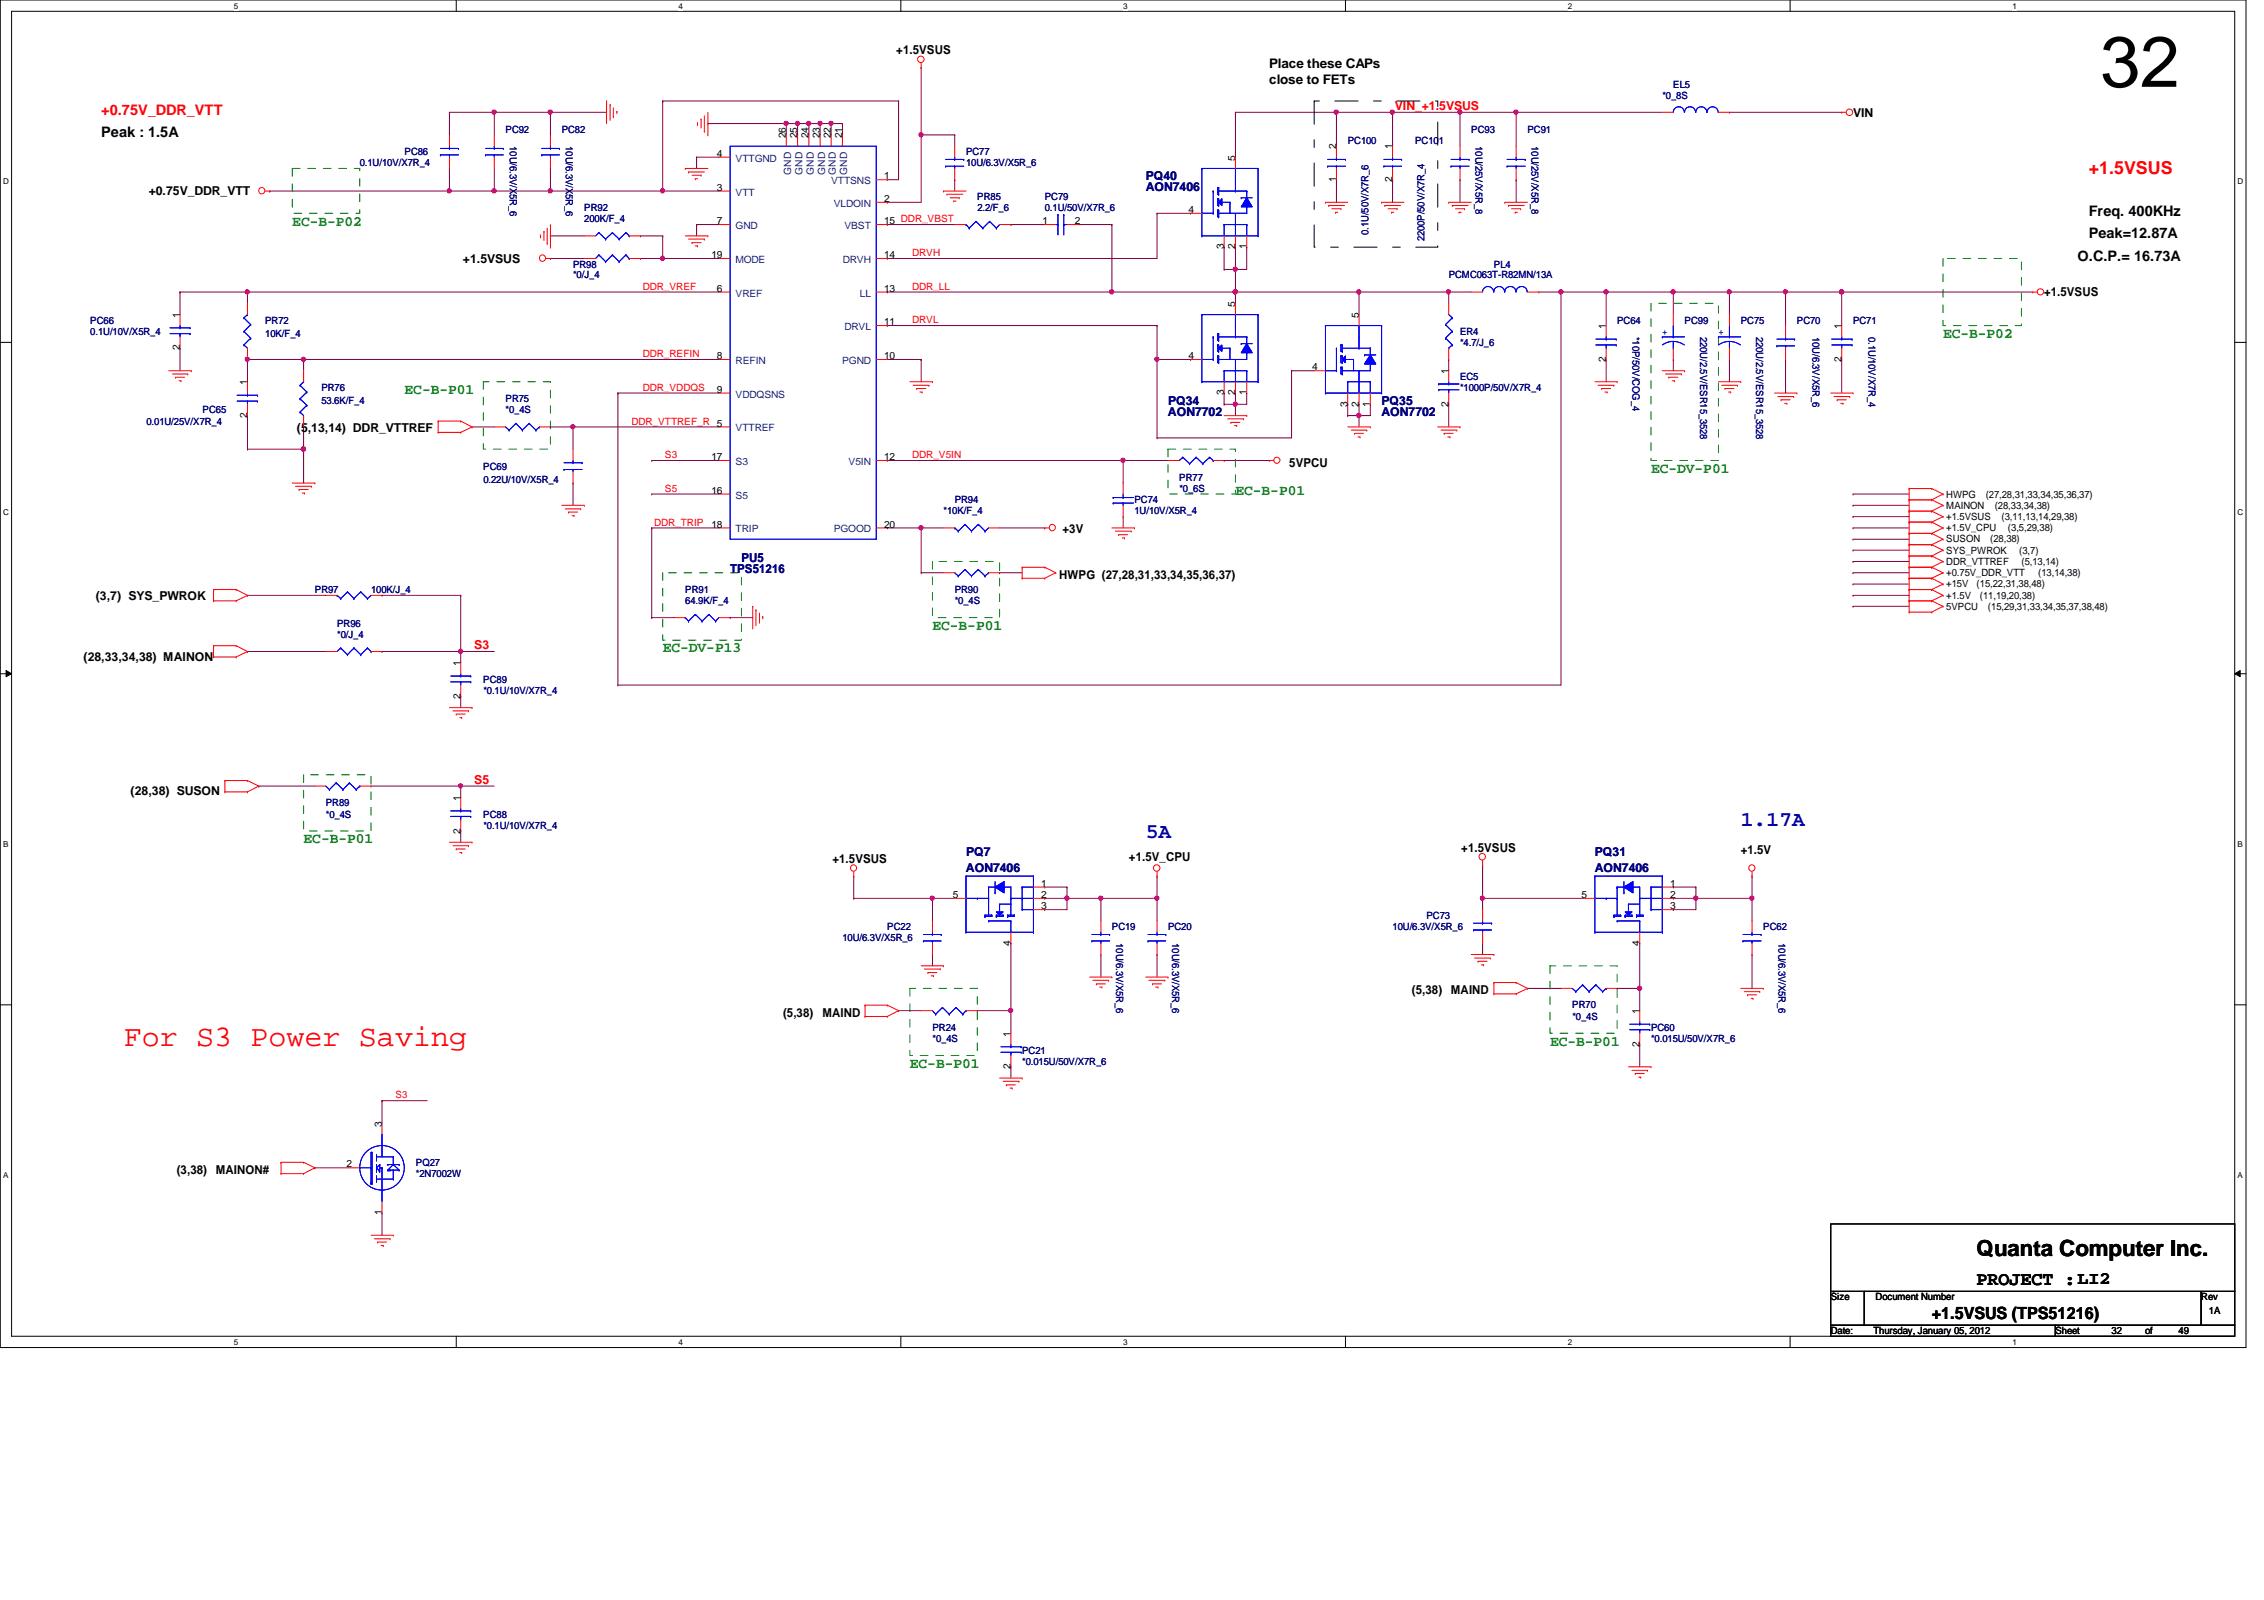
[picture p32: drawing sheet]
<svg xmlns="http://www.w3.org/2000/svg" width="297mm" height="210mm" viewBox="0 0 297 210" stroke-linecap="round" stroke-linejoin="round" font-family="sans-serif">
<defs><g id="words">
<text font-size="9.4" x="275.5" y="11.4">32</text>
<text font-size="3.9" fill="#f00" x="16.3" y="137.2">For S3 Power Saving</text>
<text font-size="2.9" x="259.3" y="164.8">Quanta Computer Inc.</text>
<g font-size="2.8" fill="#0000a0">
<text x="150.3" y="109.9">5A</text>
<text x="228.4" y="108.4">1.17A</text>
</g>
<text font-size="2.5" x="259.3" y="168.6">PROJECT :LI2</text>
<text font-size="2.3" fill="#f00" x="274.1" y="22.8">+1.5VSUS</text>
<text font-size="2.2" x="253.4" y="173">+1.5VSUS (TPS51216)</text>
<text font-size="1.9" fill="#f00" x="13.3" y="15">+0.75V_DDR_VTT</text>
<g font-size="1.9">
<text x="13.3" y="18">Peak : 1.5A</text>
<text x="274.1" y="28.3">Freq. 400KHz</text>
<text x="272.6" y="34.2">O.C.P.= 16.73A</text>
<text x="274.1" y="31.2">Peak=12.87A</text>
</g>
<g font-size="1.9" fill="#008000">
<text x="38.4" y="29.6">EC-B-P02</text>
<text x="254.9" y="44.3">EC-B-P02</text>
<text x="53.1" y="51.7">EC-B-P01</text>
<text x="162.1" y="65">EC-B-P01</text>
<text x="216.6" y="62">EC-DV-P01</text>
<text x="122.3" y="82.6">EC-B-P01</text>
<text x="86.9" y="85.6">EC-DV-P13</text>
<text x="39.8" y="110.6">EC-B-P01</text>
<text x="203.4" y="137.2">EC-B-P01</text>
<text x="119.4" y="140.1">EC-B-P01</text>
</g>
<g font-size="1.7">
<text x="166.5" y="11">close to FETs</text>
<text x="166.5" y="9">Place these CAPs</text>
</g>
<g font-size="1.6">
<text x="117.6" y="7.1">+1.5VSUS</text>
<text x="243.1" y="15.4">VIN</text>
<text x="19.5" y="25.5">+0.75V_DDR_VTT</text>
<text x="60.7" y="34.5">+1.5VSUS</text>
<text x="268.2" y="38.8">+1.5VSUS</text>
<text x="38.9" y="56.6">(5,13,14) DDR_VTTREF</text>
<text x="169.2" y="61.2">5VPCU</text>
<text x="139.4" y="69.9">+3V</text>
<text x="139" y="75.9">HWPG (27,28,31,33,34,35,36,37)</text>
<text x="12.6" y="78.7">(3,7) SYS_PWROK</text>
<text x="11" y="86.7">(28,33,34,38) MAINON</text>
<text x="17.1" y="104.4">(28,38) SUSON</text>
<text x="109.2" y="113.2">+1.5VSUS</text>
<text x="148.1" y="112.9">+1.5V_CPU</text>
<text x="191.7" y="111.7">+1.5VSUS</text>
<text x="228.4" y="112">+1.5V</text>
<text x="185.2" y="130.4">(5,38)</text>
<text x="190.4" y="130.4">MAIND</text>
<text x="102.7" y="133.4">(5,38)</text>
<text x="107.9" y="133.4">MAIND</text>
<text x="23.2" y="154">(3,38)</text>
<text x="28.3" y="154">MAINON#</text>
</g>
<g font-size="1.6" fill="#f00">
<text x="183" y="14.4">VIN_+1.5VSUS</text>
<text x="62.2" y="85.2">S3</text>
<text x="62.2" y="102.8">S5</text>
</g>
<g font-size="1.6" fill="#000080">
<text x="150.3" y="23.6">PQ40</text>
<text x="150.3" y="25.1">AON7406</text>
<text x="153.2" y="53.1">PQ34</text>
<text x="181.3" y="53.1">PQ35</text>
<text x="153.2" y="54.6">AON7702</text>
<text x="181.3" y="54.6">AON7702</text>
<text x="95.8" y="75.2">TPS51216</text>
<text x="97.3" y="73.7">PU5</text>
<text x="126.7" y="112.3">PQ7</text>
<text x="209.3" y="112.3">PQ31</text>
<text x="126.7" y="114.4">AON7406</text>
<text x="209.2" y="114.4">AON7406</text>
</g>
<g font-size="1.3" fill="#000080">
<text x="219.5" y="11.5">EL5</text>
<text x="66.3" y="17.4">PC92</text>
<text x="73.7" y="17.4">PC82</text>
<text x="193" y="17.4">PC93</text>
<text x="200.4" y="17.4">PC91</text>
<text x="218.1" y="13">*0_8S</text>
<text x="47.2" y="21.8">0.1U/10V/X7R_4</text>
<text x="53.1" y="20.4">PC86</text>
<text x="66.9" y="19.2" transform="rotate(90 66.9 19.2)">10U/6.3V/X5R_6</text>
<text x="74.2" y="19.2" transform="rotate(90 74.2 19.2)">10U/6.3V/X5R_6</text>
<text x="126.7" y="20.4">PC77</text>
<text x="126.7" y="21.8">10U/6.3V/X5R_6</text>
<text x="176.8" y="18.9">PC100</text>
<text x="185.7" y="18.9">PC101</text>
<text x="193.6" y="19.2" transform="rotate(90 193.6 19.2)">10U/25V/X5R_8</text>
<text x="201" y="19.2" transform="rotate(90 201 19.2)">10U/25V/X5R_8</text>
<text x="76.7" y="27.7">PR92</text>
<text x="76.7" y="29.2">200K/F_4</text>
<text x="128.2" y="26.2">PR85</text>
<text x="128.2" y="27.7">2.2/F_6</text>
<text x="137.1" y="26.2">PC79</text>
<text x="137.1" y="27.7">0.1U/50V/X7R_6</text>
<text x="75.2" y="35.1">PR98</text>
<text x="179.5" y="30.8" transform="rotate(-90 179.5 30.8)">0.1U/50V/X7R_6</text>
<text x="186.9" y="31.7" transform="rotate(-90 186.9 31.7)">2200P/50V/X7R_4</text>
<text x="196" y="35.1">PL4</text>
<text x="75.2" y="36.5">*0/J_4</text>
<text x="190.1" y="36.5">PCMC063T-R82MN/13A</text>
<text x="11.9" y="42.5">PC66</text>
<text x="11.9" y="43.9">0.1U/10V/X5R_4</text>
<text x="34.8" y="42.5">PR72</text>
<text x="34.8" y="44.2">10K/F_4</text>
<text x="191.6" y="43.9">ER4</text>
<text x="191.6" y="45.4">*4.7/J_6</text>
<text x="212.2" y="42.5">PC64</text>
<text x="214.2" y="44.2" transform="rotate(90 214.2 44.2)">*10P/50V/COG_4</text>
<text x="221" y="42.5">PC99</text>
<text x="223.1" y="44.2" transform="rotate(90 223.1 44.2)">220U/2.5V/ESR15_3528</text>
<text x="228.4" y="42.5">PC75</text>
<text x="230.4" y="44.2" transform="rotate(90 230.4 44.2)">220U/2.5V/ESR15_3528</text>
<text x="235.8" y="42.5">PC70</text>
<text x="237.8" y="44.2" transform="rotate(90 237.8 44.2)">10U/6.3V/X5R_6</text>
<text x="243.1" y="42.5">PC71</text>
<text x="245.1" y="44.2" transform="rotate(90 245.1 44.2)">0.1U/10V/X7R_4</text>
<text x="42.2" y="51.3">PR76</text>
<text x="42.2" y="53">53.6K/F_4</text>
<text x="66.3" y="52.7">PR75</text>
<text x="191.6" y="49.8">EC5</text>
<text x="191.6" y="51.3">*1000P/50V/X7R_4</text>
<text x="19.2" y="55.7">0.01U/25V/X7R_4</text>
<text x="26.6" y="54.2">PC65</text>
<text x="66.3" y="54.2">*0_4S</text>
<text x="63.4" y="61.6">PC69</text>
<text x="63.4" y="63.4">0.22U/10V/X5R_4</text>
<text x="125.3" y="66">PR94</text>
<text x="148.8" y="66">PC74</text>
<text x="154.7" y="63.1">PR77</text>
<text x="154.7" y="64.6">*0_6S</text>
<text x="123.8" y="67.5">*10K/F_4</text>
<text x="148.8" y="67.5">1U/10V/X5R_4</text>
<text x="41.3" y="77.8">PR97</text>
<text x="48.7" y="77.8">100K/J_4</text>
<text x="89.9" y="77.8">PR91</text>
<text x="125.3" y="77.8">PR90</text>
<text x="44.2" y="82.2">PR96</text>
<text x="44.2" y="83.7">*0/J_4</text>
<text x="89.9" y="79.3">64.9K/F_4</text>
<text x="125.3" y="79.3">*0_4S</text>
<text x="63.4" y="89.6">PC89</text>
<text x="63.4" y="91.1">*0.1U/10V/X7R_4</text>
<text x="42.8" y="105.8">PR89</text>
<text x="42.8" y="107.3">*0_4S</text>
<text x="63.4" y="107.3">PC88</text>
<text x="63.4" y="108.8">*0.1U/10V/X7R_4</text>
<text x="110.5" y="123.5">10U/6.3V/X5R_6</text>
<text x="116.4" y="122">PC22</text>
<text x="145.9" y="122">PC19</text>
<text x="146.4" y="123.7" transform="rotate(90 146.4 123.7)">10U/6.3V/X5R_6</text>
<text x="153.2" y="122">PC20</text>
<text x="153.8" y="123.7" transform="rotate(90 153.8 123.7)">10U/6.3V/X5R_6</text>
<text x="182.7" y="122">10U/6.3V/X5R_6</text>
<text x="187.2" y="120.5">PC73</text>
<text x="231.3" y="122">PC62</text>
<text x="233.3" y="123.7" transform="rotate(90 233.3 123.7)">10U/6.3V/X5R_6</text>
<text x="122.3" y="135.3">PR24</text>
<text x="122.3" y="136.7">*0_4S</text>
<text x="206.3" y="132.3">PR70</text>
<text x="206.3" y="133.8">*0_4S</text>
<text x="216.6" y="135.3">PC60</text>
<text x="216.6" y="136.7">*0.015U/50V/X7R_6</text>
<text x="134.1" y="138.2">PC21</text>
<text x="134.1" y="139.7">*0.015U/50V/X7R_6</text>
<text x="54.6" y="153">PQ27</text>
<text x="54.6" y="154.4">*2N7002W</text>
</g>
<g font-size="1.3">
<text x="94.1" y="20.6">4</text>
<text x="103.1" y="18.2" transform="rotate(-90 103.1 18.2)">26</text>
<text x="104.6" y="18.2" transform="rotate(-90 104.6 18.2)">25</text>
<text x="106.1" y="18.2" transform="rotate(-90 106.1 18.2)">24</text>
<text x="107.6" y="18.2" transform="rotate(-90 107.6 18.2)">23</text>
<text x="109" y="18.2" transform="rotate(-90 109 18.2)">22</text>
<text x="110.5" y="18.2" transform="rotate(-90 110.5 18.2)">21</text>
<text x="116" y="23.5">1</text>
<text x="162" y="21.1" transform="rotate(-90 162 21.1)">5</text>
<text x="175.3" y="23.9" transform="rotate(-90 175.3 23.9)">1</text>
<text x="175.3" y="19.6" transform="rotate(-90 175.3 19.6)">2</text>
<text x="182.7" y="23.9" transform="rotate(-90 182.7 23.9)">2</text>
<text x="182.7" y="19.6" transform="rotate(-90 182.7 19.6)">1</text>
<text x="94.1" y="29.4">7</text>
<text x="94.1" y="25">3</text>
<text x="116" y="29.4">15 DDR_VBST</text>
<text x="116" y="26.5">2</text>
<text x="136.8" y="29.4">1</text>
<text x="141" y="29.4">2</text>
<text x="156" y="27.9">4</text>
<text x="93.3" y="33.9">19</text>
<text x="116" y="33.9">14</text>
<text x="160.6" y="32.7" transform="rotate(-90 160.6 32.7)">3</text>
<text x="162" y="32.7" transform="rotate(-90 162 32.7)">2</text>
<text x="163.5" y="32.7" transform="rotate(-90 163.5 32.7)">1</text>
<text x="23.6" y="41.7" transform="rotate(-90 23.6 41.7)">1</text>
<text x="94.1" y="38.3">6</text>
<text x="116" y="38.3">13</text>
<text x="162" y="40.3" transform="rotate(-90 162 40.3)">5</text>
<text x="178.3" y="41.7" transform="rotate(-90 178.3 41.7)">5</text>
<text x="23.6" y="46" transform="rotate(-90 23.6 46)">2</text>
<text x="94.1" y="47.1">8</text>
<text x="116" y="42.7">11</text>
<text x="116" y="47.1">10</text>
<text x="156" y="47.1">4</text>
<text x="210.7" y="47.5" transform="rotate(-90 210.7 47.5)">2</text>
<text x="210.7" y="43.2" transform="rotate(-90 210.7 43.2)">1</text>
<text x="241.6" y="47.5" transform="rotate(-90 241.6 47.5)">2</text>
<text x="241.6" y="43.2" transform="rotate(-90 241.6 43.2)">1</text>
<text x="32.4" y="50.5" transform="rotate(-90 32.4 50.5)">1</text>
<text x="94.1" y="51.5">9</text>
<text x="160.6" y="51.9" transform="rotate(-90 160.6 51.9)">3</text>
<text x="162" y="51.9" transform="rotate(-90 162 51.9)">2</text>
<text x="163.5" y="51.9" transform="rotate(-90 163.5 51.9)">1</text>
<text x="172.2" y="48.6">4</text>
<text x="176.8" y="53.3" transform="rotate(-90 176.8 53.3)">3</text>
<text x="178.3" y="53.3" transform="rotate(-90 178.3 53.3)">2</text>
<text x="179.7" y="53.3" transform="rotate(-90 179.7 53.3)">1</text>
<text x="190" y="53.3" transform="rotate(-90 190 53.3)">2</text>
<text x="190" y="49.1" transform="rotate(-90 190 49.1)">1</text>
<text x="32.4" y="54.8" transform="rotate(-90 32.4 54.8)">2</text>
<text x="94.1" y="56">5</text>
<text x="93.3" y="60.4">17</text>
<text x="93.3" y="64.8">16</text>
<text x="116" y="60.4">12</text>
<text x="255.4" y="65.3">HWPG</text>
<text x="260.5" y="65.3">(27,28,31,33,34,35,36,37)</text>
<text x="93.3" y="69.2">18</text>
<text x="116" y="69.2">20</text>
<text x="255.4" y="66.8">MAINON</text>
<text x="255.4" y="68.2">+1.5VSUS</text>
<text x="255.4" y="69.7">+1.5V_CPU</text>
<text x="255.4" y="71.2">SUSON</text>
<text x="261.1" y="71.2">(28,38)</text>
<text x="261.7" y="66.8">(28,33,34,38)</text>
<text x="262.6" y="68.2">(3,11,13,14,29,38)</text>
<text x="263.4" y="69.7">(3,5,29,38)</text>
<text x="255.4" y="72.6">SYS_PWROK</text>
<text x="255.4" y="74.1">DDR_VTTREF</text>
<text x="255.4" y="75.6">+0.75V_DDR_VTT</text>
<text x="255.4" y="77">+15V</text>
<text x="259.3" y="77">(15,22,31,38,48)</text>
<text x="264.9" y="72.6">(3,7)</text>
<text x="265.2" y="74.1">(5,13,14)</text>
<text x="267.4" y="75.6">(13,14,38)</text>
<text x="255.4" y="78.5">+1.5V</text>
<text x="255.4" y="80">5VPCU</text>
<text x="259.8" y="78.5">(11,19,20,38)</text>
<text x="260.8" y="80">(15,29,31,33,34,35,37,38,48)</text>
<text x="60.4" y="87.4" transform="rotate(-90 60.4 87.4)">1</text>
<text x="60.4" y="91.7" transform="rotate(-90 60.4 91.7)">2</text>
<text x="60.4" y="105.1" transform="rotate(-90 60.4 105.1)">1</text>
<text x="60.4" y="109.3" transform="rotate(-90 60.4 109.3)">2</text>
<text x="125" y="117.8">5</text>
<text x="136.6" y="119.3">3</text>
<text x="136.6" y="117.8">2</text>
<text x="136.6" y="116.3">1</text>
<text x="207.5" y="117.8">5</text>
<text x="219.1" y="119.3">3</text>
<text x="219.1" y="117.8">2</text>
<text x="219.1" y="116.3">1</text>
<text x="132.6" y="124.1" transform="rotate(-90 132.6 124.1)">4</text>
<text x="215.1" y="124.1" transform="rotate(-90 215.1 124.1)">4</text>
<text x="132.6" y="136" transform="rotate(-90 132.6 136)">1</text>
<text x="215.1" y="137.3" transform="rotate(-90 215.1 137.3)">2</text>
<text x="215.1" y="133.1" transform="rotate(-90 215.1 133.1)">1</text>
<text x="132.6" y="140.3" transform="rotate(-90 132.6 140.3)">2</text>
<text x="50.1" y="147.8" transform="rotate(-90 50.1 147.8)">3</text>
<text x="45.5" y="153.2">2</text>
<text x="50.1" y="159.4" transform="rotate(-90 50.1 159.4)">1</text>
<text x="240.2" y="170.6">Size</text>
<text x="246.1" y="170.6">Document Number</text>
<text x="288.8" y="170.6">Rev</text>
<text x="289.8" y="172.4">1A</text>
<text x="240.2" y="175">Date:</text>
<text x="245.8" y="175">Thursday, January 05, 2012</text>
<text x="269.7" y="175">Sheet</text>
<text x="277" y="175">32</text>
<text x="281.4" y="175">of</text>
<text x="285.8" y="175">49</text>
</g>
<g font-size="1.3" fill="#004080">
<text x="96.5" y="21.2">VTTGND</text>
<text x="103.8" y="22.9" transform="rotate(-90 103.8 22.9)">GND</text>
<text x="105.3" y="22.9" transform="rotate(-90 105.3 22.9)">GND</text>
<text x="106.8" y="22.9" transform="rotate(-90 106.8 22.9)">GND</text>
<text x="108.2" y="22.9" transform="rotate(-90 108.2 22.9)">GND</text>
<text x="109.7" y="22.9" transform="rotate(-90 109.7 22.9)">GND</text>
<text x="111.2" y="22.9" transform="rotate(-90 111.2 22.9)">GND</text>
<text x="96.5" y="25.7">VTT</text>
<text x="109" y="24.2">VTTSNS</text>
<text x="109.4" y="27.1">VLDOIN</text>
<text x="96.5" y="34.5">MODE</text>
<text x="96.5" y="30.1">GND</text>
<text x="110.6" y="34.5">DRVH</text>
<text x="110.8" y="30.1">VBST</text>
<text x="96.5" y="38.9">VREF</text>
<text x="112.8" y="38.9">LL</text>
<text x="96.5" y="47.8">REFIN</text>
<text x="110.5" y="47.8">PGND</text>
<text x="110.8" y="43.3">DRVL</text>
<text x="96.5" y="52.2">VDDQSNS</text>
<text x="96.5" y="56.6">VTTREF</text>
<text x="96.5" y="61">S3</text>
<text x="96.5" y="65.4">S5</text>
<text x="111.3" y="61">V5IN</text>
<text x="96.5" y="69.8">TRIP</text>
<text x="109.4" y="69.8">PGOOD</text>
</g>
<g font-size="1.3" fill="#f00">
<text x="119.7" y="33.6">DRVH</text>
<text x="84.3" y="38">DDR_VREF</text>
<text x="119.7" y="38">DDR_LL</text>
<text x="84.3" y="46.9">DDR_REFIN</text>
<text x="119.7" y="42.4">DRVL</text>
<text x="84.3" y="51.3">DDR_VDDQS</text>
<text x="82.8" y="55.7">DDR_VTTREF_R</text>
<text x="87.2" y="64.5">S5</text>
<text x="87.2" y="60.1">S3</text>
<text x="119.7" y="60.1">DDR_V5IN</text>
<text x="85.8" y="69">DDR_TRIP</text>
<text x="51.9" y="144.1">S3</text>
</g>
<g font-size="1.3" fill="#00f">
<text x="218.1" y="43.9">+</text>
<text x="225.5" y="43.9">+</text>
</g>
<g font-size="1.1">
<text x="30.7" y="1.1">5</text>
<text x="89" y="1.1">4</text>
<text x="147.4" y="1.1">3</text>
<text x="205.7" y="1.1">2</text>
<text x="264" y="1.1">1</text>
<text x=".4" y="24.2">D</text>
<text x="293.6" y="24.2">D</text>
<text x=".4" y="67.6">C</text>
<text x="293.6" y="67.6">C</text>
<text x=".4" y="111.1">B</text>
<text x="293.6" y="111.1">B</text>
<text x=".4" y="154.5">A</text>
<text x="293.6" y="154.5">A</text>
<text x="30.7" y="176.4">5</text>
<text x="89" y="176.4">4</text>
<text x="147.4" y="176.4">3</text>
<text x="205.7" y="176.4">2</text>
<text x="264" y="176.4">1</text>
</g>
</g></defs>
<path d="M0 0h294.7v176.8h-294.7zM1.5 1.5h291.7v173.8h-291.7z" fill="none" stroke="#000" stroke-width=".13"/>
<g fill="#fff">
<path d="M30.7 .2h.6v1.2h-.6z"/>
<path d="M30.7 175.5h.6v1.2h-.6z"/>
</g>
<path d="M59.9 0v1.5M59.9 175.3v1.5" fill="none" stroke="#000" stroke-width=".13"/>
<g fill="#fff">
<path d="M89 .2h.6v1.2h-.6z"/>
<path d="M89 175.5h.6v1.2h-.6z"/>
</g>
<path d="M118.2 0v1.5M118.2 175.3v1.5" fill="none" stroke="#000" stroke-width=".13"/>
<g fill="#fff">
<path d="M147.4 .2h.6v1.2h-.6z"/>
<path d="M147.4 175.5h.6v1.2h-.6z"/>
</g>
<path d="M176.5 0v1.5M176.5 175.3v1.5" fill="none" stroke="#000" stroke-width=".13"/>
<g fill="#fff">
<path d="M205.7 .2h.6v1.2h-.6z"/>
<path d="M205.7 175.5h.6v1.2h-.6z"/>
</g>
<path d="M234.9 0v1.5M234.9 175.3v1.5" fill="none" stroke="#000" stroke-width=".13"/>
<g fill="#fff">
<path d="M264 .2h.6v1.2h-.6z"/>
<path d="M264 175.5h.6v1.2h-.6z"/>
<path d="M.4 23.2h.8v1.2h-.8z"/>
<path d="M293.6 23.2h.7v1.2h-.7z"/>
<path d="M.4 66.6h.8v1.2h-.8z"/>
<path d="M293.6 66.6h.7v1.2h-.7z"/>
</g>
<path d="M0 44.9h1.5M293.2 44.9h1.5" fill="none" stroke="#000" stroke-width=".13"/>
<g fill="#fff">
<path d="M.4 110.1h.7v1.2h-.7z"/>
<path d="M293.6 110.1h.7v1.2h-.7z"/>
</g>
<path d="M0 88.4h1.5M.8 88l.7 .4-.7 .4zM293.2 88.4l.7-.4v.8zM293.2 88.4h1.5" fill="none" stroke="#000" stroke-width=".13"/>
<path d="M.8 88l.7 .4-.7 .4zM293.2 88.4l.7-.4v.8z" fill="#000"/>
<g fill="#fff">
<path d="M.4 153.5h.7v1.2h-.7z"/>
<path d="M293.6 153.5h.7v1.2h-.7z"/>
</g>
<path d="M0 131.8h1.5M293.2 131.8h1.5" fill="none" stroke="#000" stroke-width=".13"/>
<path d="M147.4 60.4h5.8M147.4 60.4h.1" fill="none" stroke="#800040" stroke-width=".13"/>
<circle cx="147.3" cy="60.4" r=".29" fill="#f0f"/>
<circle cx="147.3" cy="60.4" r=".29" fill="none" stroke="#f0f" stroke-width=".13"/>
<path d="M84 33.9h2.9M84 33.9h.1M151.8 42.7h.1M151.8 42.7v4.5M116.4 69.3h.1M116.4 69.3h4.5" fill="none" stroke="#800040" stroke-width=".13"/>
<circle cx="151.8" cy="47.1" r=".29" fill="#f0f"/>
<circle cx="151.8" cy="47.1" r=".29" fill="none" stroke="#f0f" stroke-width=".13"/>
<path d="M204.8 38.3h.1M204.8 38.3v51.6" fill="none" stroke="#800040" stroke-width=".13"/>
<circle cx="204.8" cy="38.3" r=".29" fill="#f0f"/>
<circle cx="204.8" cy="38.3" r=".29" fill="none" stroke="#f0f" stroke-width=".13"/>
<g fill="none" stroke="#800040" stroke-width=".13">
<path d="M84 30.9h2.9M84 30.9h.1M86.9 30.9h.1M86.9 30.9v3M151.8 28h.1M151.8 28h4.4M151.8 28v5.9M156.2 28h.1M85.5 64.8h8.8M85.5 64.8h.1M85.5 69.3h.1M85.5 69.3v11.7"/>
<path d="M147.4 60.4h.1M147.4 60.4v3M85.5 81h2.9M85.5 81h.1"/>
</g>
<circle cx="86.9" cy="33.9" r=".29" fill="#f0f"/>
<circle cx="86.9" cy="33.9" r=".29" fill="none" stroke="#f0f" stroke-width=".13"/>
<g fill="none" stroke="#800040" stroke-width=".13">
<path d="M104.6 16.2h.1M104.6 16.2v1.5M32.5 38.3h61.8M32.5 38.3h.1M86.9 33.9h7.4M86.9 33.9h.1M91.4 29.5h2.9M91.4 20.6h2.9M91.4 20.6h.1M91.4 29.5h.1M91.4 20.6v1.5M91.4 29.5v1.4"/>
<path d="M116.4 33.9h.1M116.4 38.3h.1M116.4 33.9h35.4M125.3 23.6h.1M125.3 23.6v1.5M141.5 29.5h4.4M145.9 29.5h.1M145.9 29.5v8.8h-29.5M116.4 42.7h.1M116.4 42.7h35.4M151.8 47.2h4.4M156.2 47.2h.1"/>
<path d="M85.5 60.4h8.8M85.5 69.3h8.8M85.5 60.4h.1M85.5 69.3h.1M81.1 89.9h123.7M81.1 89.9h.1"/>
</g>
<circle cx="32.4" cy="38.3" r=".29" fill="#f0f"/>
<circle cx="32.4" cy="38.3" r=".29" fill="none" stroke="#f0f" stroke-width=".13"/>
<path d="M116.4 26.5h.1M116.4 26.5h4.5M75.2 56h19.1M75.2 56h.1" fill="none" stroke="#800040" stroke-width=".13"/>
<circle cx="75.1" cy="56" r=".29" fill="#f0f"/>
<circle cx="75.1" cy="56" r=".29" fill="none" stroke="#f0f" stroke-width=".13"/>
<g fill="none" stroke="#800040" stroke-width=".13">
<path d="M86.9 13.3h31M86.9 13.3h.1M86.9 13.3v11.8M117.9 13.3h.1M117.9 13.3v10.3M120.9 17.7h4.4M120.9 17.7h.1M120.9 8.8h.1M120.9 8.8v17.7M125.3 17.7h.1M125.3 17.7v1.5M23.6 38.3h.1"/>
<path d="M23.6 38.3v3M120.9 47.2h.1M120.9 47.2v2.9"/>
</g>
<circle cx="120.8" cy="17.7" r=".29" fill="#f0f"/>
<circle cx="120.8" cy="17.7" r=".29" fill="none" stroke="#f0f" stroke-width=".13"/>
<path d="M86.9 25.1h7.4M86.9 25.1h.1M116.4 23.6h1.5M116.4 29.5h8.9M116.4 29.5h.1M116.4 23.6h.1M132.6 29.5h.1M132.6 29.5h4.5M81.1 51.6h13.2M81.1 51.6h.1M81.1 51.6v38.3" fill="none" stroke="#800040" stroke-width=".13"/>
<circle cx="86.9" cy="25" r=".29" fill="#f0f"/>
<circle cx="86.9" cy="25" r=".29" fill="none" stroke="#f0f" stroke-width=".13"/>
<path d="M145.9 38.3h16.2M145.9 38.3h.1" fill="none" stroke="#800040" stroke-width=".13"/>
<circle cx="162.1" cy="38.3" r=".29" fill="#f0f"/>
<circle cx="162.1" cy="38.3" r=".29" fill="none" stroke="#f0f" stroke-width=".13"/>
<circle cx="145.8" cy="38.3" r=".29" fill="#f0f"/>
<circle cx="145.8" cy="38.3" r=".29" fill="none" stroke="#f0f" stroke-width=".13"/>
<g fill="none" stroke="#800040" stroke-width=".13">
<path d="M103.2 16.2h1.4M103.2 16.2h.1M23.6 38.3h.1M23.6 38.3h8.9M32.5 38.3h.1M32.5 38.3v1.5M72.2 33.9h4.5M72.2 33.9h.1M23.6 45.7h.1M23.6 45.7v2.9M32.5 54.5h.1M32.5 54.5v4.4"/>
<path d="M75.2 63.4h.1M75.2 63.4v2.9M160.6 60.4h5.9M160.6 60.4h.1M95.8 81h3M95.8 81h.1"/>
</g>
<circle cx="104.6" cy="16.2" r=".29" fill="#f0f"/>
<circle cx="104.6" cy="16.2" r=".29" fill="none" stroke="#f0f" stroke-width=".13"/>
<circle cx="103.1" cy="16.2" r=".29" fill="#f0f"/>
<circle cx="103.1" cy="16.2" r=".29" fill="none" stroke="#f0f" stroke-width=".13"/>
<path d="M39.8 47.2h54.5M39.8 47.2h.1" fill="none" stroke="#800040" stroke-width=".13"/>
<circle cx="39.8" cy="47.1" r=".29" fill="#f0f"/>
<circle cx="39.8" cy="47.1" r=".29" fill="none" stroke="#f0f" stroke-width=".13"/>
<path d="M72.2 14.7h7.4M72.2 14.7h.1" fill="none" stroke="#800040" stroke-width=".13"/>
<circle cx="72.2" cy="14.7" r=".29" fill="#f0f"/>
<circle cx="72.2" cy="14.7" r=".29" fill="none" stroke="#f0f" stroke-width=".13"/>
<path d="M59 14.7h.1M59 14.7v3M72.2 14.7h.1M72.2 14.7v3M35.4 25.1h.1M59 22.1h.1M59 22.1v3h-23.6M64.9 25.1h.1M64.9 25.1h22M72.2 22.1h.1M72.2 25.1h.1M72.2 22.1v3" fill="none" stroke="#800040" stroke-width=".13"/>
<circle cx="72.2" cy="25" r=".29" fill="#f0f"/>
<circle cx="72.2" cy="25" r=".29" fill="none" stroke="#f0f" stroke-width=".13"/>
<path d="M72.2 30.9h4.5M72.2 30.9h.1M32.5 47.2h7.3M32.5 47.2h.1M39.8 47.2h.1M39.8 47.2v1.4" fill="none" stroke="#800040" stroke-width=".13"/>
<circle cx="32.4" cy="47.1" r=".29" fill="#f0f"/>
<circle cx="32.4" cy="47.1" r=".29" fill="none" stroke="#f0f" stroke-width=".13"/>
<path d="M39.8 56h.1M39.8 56v2.9" fill="none" stroke="#800040" stroke-width=".13"/>
<circle cx="39.8" cy="58.9" r=".29" fill="#f0f"/>
<circle cx="39.8" cy="58.9" r=".29" fill="none" stroke="#f0f" stroke-width=".13"/>
<path d="M131.1 75.1h3M131.1 75.1h.1M60.4 85.5h4.5M60.4 85.5h.1M60.4 91.4h.1M60.4 85.5v1.4M60.4 91.4v1.4M48.7 103.1h.1M48.7 103.1h11.7M60.4 103.1h.1M60.4 103.1v1.5" fill="none" stroke="#800040" stroke-width=".13"/>
<circle cx="60.4" cy="85.4" r=".29" fill="#f0f"/>
<circle cx="60.4" cy="85.4" r=".29" fill="none" stroke="#f0f" stroke-width=".13"/>
<path d="M60.4 103.1h4.5M60.4 109h.1M60.4 103.1h.1M60.4 109v1.5" fill="none" stroke="#800040" stroke-width=".13"/>
<circle cx="60.4" cy="103.1" r=".29" fill="#f0f"/>
<circle cx="60.4" cy="103.1" r=".29" fill="none" stroke="#f0f" stroke-width=".13"/>
<g fill="none" stroke="#800040" stroke-width=".13">
<path d="M32.5 78.1h10.3M32.5 78.1h.1M50.1 78.1h10.3M50.1 78.1h.1M60.4 78.1h.1M60.4 78.1v7.4h-10.3M120.9 69.3h2.9M120.9 75.1h2.9M120.9 69.3h.1M120.9 75.1h.1M120.9 69.3v5.8M131.1 69.3h6"/>
<path d="M137.1 69.3h.1M32.5 85.5h10.3M32.5 85.5h.1M50.1 85.5h.1M33.9 103.1h7.4M33.9 103.1h.1M41.3 153.2h.1M41.3 153.2h4.4M50.1 144.4h.1M50.1 159.1h.1M50.1 144.4v2.9M50.1 159.1v3"/>
<path d="M50.1 144.4h5.9"/>
</g>
<circle cx="120.8" cy="69.2" r=".29" fill="#f0f"/>
<circle cx="120.8" cy="69.2" r=".29" fill="none" stroke="#f0f" stroke-width=".13"/>
<g fill="none" stroke="#800040" stroke-width=".13">
<path d="M162.1 14.7h.1M162.1 14.7v5.9M175.3 14.7h.1M175.3 14.7v4.5M182.7 14.7h8.9M182.7 14.7h.1M182.7 14.7v4.5M191.6 14.7h.1M191.6 14.7v4.5M198.9 14.7h.1M198.9 14.7v4.5M226.9 14.7h.1"/>
<path d="M226.9 14.7h14.7M175.3 23.6h.1M175.3 23.6v2.9M182.7 23.6h.1M182.7 23.6v2.9M198.9 23.6h.1M198.9 23.6v2.9M147.4 67.8h.1M147.4 67.8v1.5"/>
</g>
<circle cx="191.5" cy="14.7" r=".29" fill="#f0f"/>
<circle cx="191.5" cy="14.7" r=".29" fill="none" stroke="#f0f" stroke-width=".13"/>
<circle cx="182.7" cy="14.7" r=".29" fill="#f0f"/>
<circle cx="182.7" cy="14.7" r=".29" fill="none" stroke="#f0f" stroke-width=".13"/>
<path d="M162.1 14.7h20.6M162.1 14.7h.1M175.3 14.7h.1M191.6 23.6h.1M191.6 23.6v2.9" fill="none" stroke="#800040" stroke-width=".13"/>
<circle cx="175.3" cy="14.7" r=".29" fill="#f0f"/>
<circle cx="175.3" cy="14.7" r=".29" fill="none" stroke="#f0f" stroke-width=".13"/>
<path d="M198.9 14.7h19.2M198.9 14.7h.1" fill="none" stroke="#800040" stroke-width=".13"/>
<circle cx="198.9" cy="14.7" r=".29" fill="#f0f"/>
<circle cx="198.9" cy="14.7" r=".29" fill="none" stroke="#f0f" stroke-width=".13"/>
<path d="M222.5 117.9h.1M222.5 117.9h7.4" fill="none" stroke="#800040" stroke-width=".13"/>
<circle cx="229.8" cy="117.8" r=".29" fill="#f0f"/>
<circle cx="229.8" cy="117.8" r=".29" fill="none" stroke="#f0f" stroke-width=".13"/>
<circle cx="222.5" cy="117.8" r=".29" fill="#f0f"/>
<circle cx="222.5" cy="117.8" r=".29" fill="none" stroke="#f0f" stroke-width=".13"/>
<path d="M144.4 117.9h.1M144.4 117.9h7.4" fill="none" stroke="#800040" stroke-width=".13"/>
<circle cx="144.4" cy="117.8" r=".29" fill="#f0f"/>
<circle cx="144.4" cy="117.8" r=".29" fill="none" stroke="#f0f" stroke-width=".13"/>
<g fill="none" stroke="#800040" stroke-width=".13">
<path d="M137.1 116.4h2.9M137.1 117.9h2.9M137.1 116.4h.1M137.1 117.9h.1M151.8 114.9h.1M151.8 114.9v3M194.5 117.9h.1M194.5 117.9v1.4M219.5 116.4h.1M219.5 117.9h.1M219.5 119.3h.1M219.5 116.4h3"/>
<path d="M219.5 117.9h3M222.5 116.4h.1M222.5 117.9h.1M222.5 116.4v2.9h-3M229.9 117.9h.1M229.9 117.9v2.9M132.6 132.6h.1M132.6 132.6v3M194.5 123.7h.1M194.5 123.7v1.5M200.4 129.7h4.4M200.4 129.7h.1"/>
<path d="M215.1 137h.1M215.1 137v3M229.9 125.2h.1M229.9 125.2v4.5"/>
</g>
<circle cx="132.6" cy="132.6" r=".29" fill="#f0f"/>
<circle cx="132.6" cy="132.6" r=".29" fill="none" stroke="#f0f" stroke-width=".13"/>
<path d="M140 117.9h.1M140 117.9h4.4" fill="none" stroke="#800040" stroke-width=".13"/>
<circle cx="140" cy="117.8" r=".29" fill="#f0f"/>
<circle cx="140" cy="117.8" r=".29" fill="none" stroke="#f0f" stroke-width=".13"/>
<g fill="none" stroke="#800040" stroke-width=".13">
<path d="M112 117.9h10.3M112 114.9h.1M112 117.9h.1M112 114.9v3M122.3 117.9h.1M122.3 117.9v2.9M137.1 119.3h.1M140 116.4h.1M140 117.9h.1M140 116.4v2.9h-2.9M144.4 117.9h.1M144.4 117.9v2.9"/>
<path d="M151.8 117.9h.1M151.8 117.9v2.9M128.2 132.6h.1M128.2 132.6h4.4M132.6 140h.1M132.6 140v1.4M144.4 125.2h.1M144.4 125.2v3M212.2 129.7h.1M215.1 123.7h.1M215.1 123.7v6h-2.9"/>
</g>
<circle cx="151.8" cy="117.8" r=".29" fill="#f0f"/>
<circle cx="151.8" cy="117.8" r=".29" fill="none" stroke="#f0f" stroke-width=".13"/>
<path d="M122.3 125.2h.1M122.3 125.2v1.5M151.8 125.2h.1M151.8 125.2v3M215.1 129.7h.1M215.1 129.7v2.9" fill="none" stroke="#800040" stroke-width=".13"/>
<circle cx="215.1" cy="129.6" r=".29" fill="#f0f"/>
<circle cx="215.1" cy="129.6" r=".29" fill="none" stroke="#f0f" stroke-width=".13"/>
<path d="M162.1 53h.1M162.1 53v1.5M162.1 53h1.5M190.1 53h.1M190.1 53v3" fill="none" stroke="#800040" stroke-width=".13"/>
<circle cx="162.1" cy="53" r=".29" fill="#f0f"/>
<circle cx="162.1" cy="53" r=".29" fill="none" stroke="#f0f" stroke-width=".13"/>
<path d="M191.6 14.7h.1M191.6 14.7h7.3M190.1 38.3h2.9M190.1 38.3h.1M160.6 53h1.5M160.6 53h.1" fill="none" stroke="#800040" stroke-width=".13"/>
<circle cx="190" cy="38.3" r=".29" fill="#f0f"/>
<circle cx="190" cy="38.3" r=".29" fill="none" stroke="#f0f" stroke-width=".13"/>
<path d="M210.7 38.3h.1M210.7 38.3v4.4M234.3 38.3h.1M234.3 38.3v4.4M241.6 38.3h.1M241.6 38.3v4.4M210.7 47.2h.1M210.7 47.2v2.9" fill="none" stroke="#800040" stroke-width=".13"/>
<circle cx="241.6" cy="38.3" r=".29" fill="#f0f"/>
<circle cx="241.6" cy="38.3" r=".29" fill="none" stroke="#f0f" stroke-width=".13"/>
<path d="M234.3 38.3h.1M234.3 38.3h7.3M234.3 47.2h.1M234.3 47.2v4.4" fill="none" stroke="#800040" stroke-width=".13"/>
<circle cx="234.2" cy="38.3" r=".29" fill="#f0f"/>
<circle cx="234.2" cy="38.3" r=".29" fill="none" stroke="#f0f" stroke-width=".13"/>
<path d="M226.9 38.3h.1M226.9 38.3h7.4" fill="none" stroke="#800040" stroke-width=".13"/>
<circle cx="226.9" cy="38.3" r=".29" fill="#f0f"/>
<circle cx="226.9" cy="38.3" r=".29" fill="none" stroke="#f0f" stroke-width=".13"/>
<g fill="none" stroke="#800040" stroke-width=".13">
<path d="M201.9 38.3h8.8M201.9 38.3h.1M204.8 38.3h.1M32.5 58.9h7.3M32.5 58.9h.1M39.8 58.9h.1M39.8 58.9v4.5M116.4 60.4h.1M116.4 60.4h31M194.5 113.5h.1M194.5 113.5v4.4M132.6 123.7h.1"/>
<path d="M132.6 123.7v8.9"/>
</g>
<circle cx="39.8" cy="58.9" r=".29" fill="#f0f"/>
<circle cx="39.8" cy="58.9" r=".29" fill="none" stroke="#f0f" stroke-width=".13"/>
<path d="M241.6 38.3h25.1M241.6 38.3h.1M32.5 47.2h.1M32.5 47.2v2.9M241.6 47.2h.1M241.6 47.2v4.4" fill="none" stroke="#800040" stroke-width=".13"/>
<circle cx="241.6" cy="38.3" r=".29" fill="#f0f"/>
<circle cx="241.6" cy="38.3" r=".29" fill="none" stroke="#f0f" stroke-width=".13"/>
<path d="M59 14.7h5.9M64.9 14.7h.1M160.6 32.4h.1M160.6 35.3h.1M160.6 32.4v2.9M162.1 35.3h.1M162.1 32.4h.1M162.1 32.4v5.9M163.6 32.4h.1M163.6 32.4v2.9h-3" fill="none" stroke="#800040" stroke-width=".13"/>
<circle cx="162.1" cy="35.3" r=".29" fill="#f0f"/>
<circle cx="162.1" cy="35.3" r=".29" fill="none" stroke="#f0f" stroke-width=".13"/>
<path d="M178.3 38.3h.1M178.3 38.3h11.8M190.1 38.3h.1M190.1 38.3v1.5" fill="none" stroke="#800040" stroke-width=".13"/>
<circle cx="178.3" cy="38.3" r=".29" fill="#f0f"/>
<circle cx="178.3" cy="38.3" r=".29" fill="none" stroke="#f0f" stroke-width=".13"/>
<path d="M122.3 117.9h3M122.3 117.9h.1" fill="none" stroke="#800040" stroke-width=".13"/>
<circle cx="122.3" cy="117.8" r=".29" fill="#f0f"/>
<circle cx="122.3" cy="117.8" r=".29" fill="none" stroke="#f0f" stroke-width=".13"/>
<g fill="none" stroke="#800040" stroke-width=".13">
<path d="M151.8 47.2h.1M151.8 57.4h.1M151.8 47.2v10.2M160.6 51.6h.1M160.6 51.6v1.4M162.1 51.6h.1M162.1 51.6v1.4M163.6 51.6h.1M163.6 51.6v1.4M169.5 48.6h2.9M169.5 48.6h.1M169.5 48.6v8.8h-17.7"/>
<path d="M176.8 54.5h.1M176.8 53h.1M176.8 53v1.5M178.3 53h.1M178.3 54.5h.1M178.3 53v3M179.8 53h.1M179.8 53v1.5h-3M190.1 47.2h.1M190.1 47.2v1.4"/>
</g>
<circle cx="178.3" cy="54.5" r=".29" fill="#f0f"/>
<circle cx="178.3" cy="54.5" r=".29" fill="none" stroke="#f0f" stroke-width=".13"/>
<path d="M162.1 38.3h.1M162.1 38.3v1.5M162.1 38.3h16.2M178.3 38.3h.1M178.3 38.3v3" fill="none" stroke="#800040" stroke-width=".13"/>
<circle cx="162.1" cy="38.3" r=".29" fill="#f0f"/>
<circle cx="162.1" cy="38.3" r=".29" fill="none" stroke="#f0f" stroke-width=".13"/>
<path d="M194.5 117.9h13.3M194.5 117.9h.1" fill="none" stroke="#800040" stroke-width=".13"/>
<circle cx="194.5" cy="117.8" r=".29" fill="#f0f"/>
<circle cx="194.5" cy="117.8" r=".29" fill="none" stroke="#f0f" stroke-width=".13"/>
<path d="M210.7 38.3h8.8M210.7 38.3h.1M219.5 38.3h.1M219.5 38.3v3M219.5 47.2h.1M219.5 47.2v1.4M226.9 47.2h.1M226.9 47.2v2.9" fill="none" stroke="#800040" stroke-width=".13"/>
<circle cx="210.7" cy="38.3" r=".29" fill="#f0f"/>
<circle cx="210.7" cy="38.3" r=".29" fill="none" stroke="#f0f" stroke-width=".13"/>
<path d="M219.5 38.3h.1M219.5 38.3h7.4M226.9 38.3h.1M226.9 38.3v3" fill="none" stroke="#800040" stroke-width=".13"/>
<circle cx="219.5" cy="38.3" r=".29" fill="#f0f"/>
<circle cx="219.5" cy="38.3" r=".29" fill="none" stroke="#f0f" stroke-width=".13"/>
<path d="M64.9 14.7h.1M64.9 14.7v3M61.9 56h3M61.9 56h.1M72.2 56h3M72.2 56h.1M75.2 56h.1M75.2 56v2.9M229.9 114.9h.1M229.9 114.9v3" fill="none" stroke="#800040" stroke-width=".13"/>
<circle cx="64.8" cy="14.7" r=".29" fill="#f0f"/>
<circle cx="64.8" cy="14.7" r=".29" fill="none" stroke="#f0f" stroke-width=".13"/>
<path d="M64.9 14.7h7.3M72.2 14.7h.1M64.9 25.1h.1M64.9 22.1v3" fill="none" stroke="#800040" stroke-width=".13"/>
<circle cx="64.8" cy="25" r=".29" fill="#f0f"/>
<circle cx="64.8" cy="25" r=".29" fill="none" stroke="#f0f" stroke-width=".13"/>
<path d="M59 25.1h5.9M59 25.1h.1" fill="none" stroke="#800040" stroke-width=".13"/>
<circle cx="58.9" cy="25" r=".29" fill="#f0f"/>
<circle cx="58.9" cy="25" r=".29" fill="none" stroke="#f0f" stroke-width=".13"/>
<g fill="none" stroke="#800040" stroke-width=".13">
<path d="M109 16.2h.1M109 16.2v1.5M109 16.2h1.5M110.5 16.2h.1M110.5 16.2v1.5M116.4 47.2h4.5M120.9 47.2h.1M243.1 64.8h.1M243.1 66.3h.1M243.1 67.8h.1M243.1 69.3h.1M243.1 70.7h.1"/>
<path d="M243.1 72.2h.1M243.1 73.7h.1M243.1 75.1h.1M243.1 76.6h.1M243.1 78.1h.1M243.1 79.5h.1M243.1 64.8h7.4M243.1 66.3h7.4M243.1 67.8h7.4M243.1 69.3h7.4M243.1 70.7h7.4M243.1 72.2h7.4"/>
<path d="M243.1 73.7h7.4M243.1 75.1h7.4M243.1 76.6h7.4M243.1 78.1h7.4M243.1 79.5h7.4M117.9 132.6h.1M117.9 132.6h3"/>
</g>
<circle cx="109" cy="16.2" r=".29" fill="#f0f"/>
<circle cx="109" cy="16.2" r=".29" fill="none" stroke="#f0f" stroke-width=".13"/>
<path d="M107.6 16.2h1.4M107.6 16.2h.1M107.6 16.2v1.5" fill="none" stroke="#800040" stroke-width=".13"/>
<circle cx="107.6" cy="16.2" r=".29" fill="#f0f"/>
<circle cx="107.6" cy="16.2" r=".29" fill="none" stroke="#f0f" stroke-width=".13"/>
<path d="M106.1 16.2h.1M106.1 16.2h1.5" fill="none" stroke="#800040" stroke-width=".13"/>
<circle cx="106.1" cy="16.2" r=".29" fill="#f0f"/>
<circle cx="106.1" cy="16.2" r=".29" fill="none" stroke="#f0f" stroke-width=".13"/>
<path d="M92.9 16.2h.1M92.9 16.2h10.3M103.2 16.2h.1M103.2 16.2v1.5M104.6 16.2h.1M104.6 16.2h1.5M106.1 16.2h.1M106.1 16.2v1.5" fill="none" stroke="#800040" stroke-width=".13"/>
<g fill="none" stroke="#f00" stroke-width=".13">
<path d="M79.6 13.3h.1M79.6 13.3v2.9M80 13.7h.1M80 13.7v2.1M80.5 15.3h.1M80.5 14.1v1.2M80.9 14.6h.1M80.9 14.6v.3M91.5 16.3h.1M91.5 16.1v.2M92 15.6h.1M92 15.6v1.2"/>
<path d="M92.4 17.2h.1M92.4 15.2v2M92.9 17.7h.1M92.9 14.7v3M120.9 8.8h.1M120.9 8.3v.5M198.9 19.2v1.4M241.6 14.7h.6M241.6 14.7h.1M32.5 39.8v1.5M34.8 25.1h.6M35.4 25.1h.1"/>
<path d="M70.9 31.1h.1M70.9 30.8v.3M71.4 30.4h.1M71.4 30.4v1.1M71.6 33.9h.6M71.8 32h.1M71.8 29.9v2.1M72.2 33.9h.1M72.2 32.4h.1M72.2 29.5v2.9M89.9 22.1h3M89.9 22.1h.1"/>
<path d="M89.9 30.9h3M90.3 22.6h.1M90.3 31.4h2.1M90.3 22.6h2.1M90.8 31.8h.1M90.8 23h1.2M90.8 31.8h1.2M91.2 23.5h.3M91.2 23.5h.1M91.2 32.3h.3M91.5 32.3h.1M92 23h.1"/>
<path d="M92.4 31.4h.1M92.9 30.9h.1M123.8 25.1h2.9M123.8 25.1h.1M124.2 25.5h.1M124.2 25.5h2.1M124.7 26h1.2M125.1 26.4h.3M125.1 26.4h.1M125.9 26h.1M173.9 26.5h2.9M173.9 26.5h.1"/>
<path d="M174.3 27h2.1M174.3 27h.1M174.7 27.4h1.2M175.2 27.9h.3M175.2 27.9h.1M175.9 27.4h.1M181.3 26.5h2.9M181.3 26.5h.1M181.7 27h.1M181.7 27h2.1M182.1 27.4h1.2M182.6 27.9h.1"/>
<path d="M182.6 27.9h.3M183.3 27.4h.1M190.1 26.5h2.9M190.1 26.5h.1M190.5 27h.1M190.5 27h2.1M191 27.4h1.1M191.4 27.9h.1M191.4 27.9h.3M192.1 27.4h.1M197.4 26.5h.1M197.4 26.5h3"/>
<path d="M197.9 27h.1M197.9 27h2.1M198.3 27.4h1.2M198.8 27.9h.1M198.8 27.9h.3M198.9 22.1v1.5M199.5 27.4h.1M266.7 38.3h.6M266.7 38.3h.1M22.1 48.6h3M22.6 49.1h2M23 49.5h.1"/>
<path d="M23 49.5h1.2M23.5 50h.2M23.7 50h.1M24.6 49.1h.1M25.1 48.6h.1M32.5 45.7v1.5M57.5 56.7h2.9M57.5 56.7h.1M57.5 55.2h.1M57.5 55.2h2.9M57.5 55.2v1.5M60.4 55.2h.1"/>
<path d="M60.4 56.7h.1M60.4 55.2l1.5 .8M61.9 56h.1M61.9 56l-1.5 .7M119.4 50.1h2.9M119.8 50.5h2.1M120.3 51h.1M120.3 51h1.2M120.7 51.4h.3M121 51.4h.1M121.9 50.5h.1M122.3 50.1h.1"/>
<path d="M160.6 54.5h3M161.1 54.9h2M161.5 55.4h.1M161.5 55.4h1.2M162 55.8h.3M162.3 55.8h.1M163.1 54.9h.1M163.6 54.5h.1M176.8 56h3M177.3 56.4h2M177.7 56.9h.1M177.7 56.9h1.2"/>
<path d="M178.2 57.3h.2M178.4 57.3h.1M179.3 56.4h.1M179.8 56h.1M188.6 56h3M189.1 56.4h2M189.5 56.9h.1M189.5 56.9h1.2M189.9 57.3h.3M190.2 57.3h.1M191.1 56.4h.1M191.6 56h.1"/>
<path d="M209.3 50.1h2.9M209.7 50.5h2M210.1 51h.1M210.1 51h1.2M210.6 51.4h.3M210.9 51.4h.1M211.7 50.5h.1M212.2 50.1h.1M218.1 48.6h2.9M218.5 49.1h2.1M218.9 49.5h1.2M218.9 49.5h.1"/>
<path d="M219.4 50h.3M219.7 50h.1M220.6 49.1h.1M221 48.6h.1M225.5 50.1h2.9M225.9 50.5h2.1M226.3 51h1.2M226.3 51h.1M226.8 51.4h.3M227.1 51.4h.1M228 50.5h.1M228.4 50.1h.1"/>
<path d="M232.8 51.6h3M233.3 52h2M233.7 52.5h1.2M233.7 52.5h.1M234.1 52.9h.3M234.4 52.9h.1M235.3 52h.1M235.8 51.6h.1M240.2 51.6h2.9M240.6 52h2.1M241 52.5h1.2M241 52.5h.1"/>
<path d="M241.5 52.9h.3M241.8 52.9h.1M242.7 52h.1M243.1 51.6h.1M28 78.8h3M28 78.8h.1M28 77.3h.1M28 77.3v1.5M28 77.3h3M31 77.3h.1M31 78.8h.1M31 77.3l1.5 .8"/>
<path d="M32.5 78.1h.1M32.5 78.1l-1.5 .7M38.4 63.4h2.9M38.8 63.8h2M39.2 64.2h.1M39.2 64.2h1.2M39.7 64.7h.3M40 64.7h.1M40.8 63.8h.1M41.3 63.4h.1M73.7 66.3h3M74.2 66.8h2"/>
<path d="M74.6 67.2h.1M74.6 67.2h1.2M75.1 67.6h.2M75.3 67.6h.1M76.2 66.8h.1M76.7 66.3h.1M98.8 79.5h.1M98.8 79.5v3M134.1 74.4h3M134.1 74.4h.1M134.1 75.9h.1M134.1 75.9h3"/>
<path d="M134.1 74.4v1.5M137.1 74.4l1.4 .7M137.1 69.3h.6M137.1 75.9h.1M137.1 74.4h.1M137.1 69.3h.1M138.5 75.1h.1M138.5 75.1l-1.4 .8M145.9 69.3h2.9M146.3 69.7h2.1M146.8 70.1h1.2M146.8 70.1h.1"/>
<path d="M147.2 70.6h.3M147.5 70.6h.1M148.4 69.7h.1M148.8 69.3h.1M166.5 60.4h.6M166.5 60.4h.1M250.5 75.9h2.9M250.5 74.4h2.9M250.5 77.3h2.9M250.5 78.8h2.9M250.5 65.6h2.9M250.5 64.1h2.9"/>
<path d="M250.5 67.1h2.9M250.5 68.5h2.9M250.5 70h2.9M250.5 71.5h2.9M250.5 72.9h2.9M250.5 64.1h.1M250.5 65.6h.1M250.5 67.1h.1M250.5 68.5h.1M250.5 70h.1M250.5 71.5h.1M250.5 72.9h.1"/>
<path d="M250.5 74.4h.1M250.5 75.9h.1M250.5 77.3h.1M250.5 78.8h.1M250.5 64.1v16.2M253.4 65.6h.1M253.4 64.1h.1M253.4 67.1h.1M253.4 68.5h.1M253.4 70h.1M253.4 71.5h.1M253.4 72.9h.1"/>
<path d="M253.4 74.4h.1M253.4 75.9h.1M253.4 77.3h.1M253.4 78.8h.1M253.4 64.1l1.5 .7M253.4 65.6l1.5 .7M253.4 67.1l1.5 .7M253.4 68.5l1.5 .8M253.4 70l1.5 .7M253.4 71.5l1.5 .7M253.4 72.9l1.5 .8M253.4 74.4l1.5 .7"/>
<path d="M253.4 75.9l1.5 .7M253.4 77.3l1.5 .8M253.4 78.8l1.5 .7M254.9 64.8l-1.5 .8M254.9 66.3l-1.5 .8M254.9 67.8l-1.5 .7M254.9 69.3l-1.5 .7M254.9 70.7l-1.5 .8M254.9 72.2l-1.5 .7M254.9 73.7l-1.5 .7M254.9 75.1l-1.5 .8M254.9 76.6l-1.5 .7"/>
<path d="M254.9 78.1l-1.5 .7M254.9 79.5l-1.5 .8M254.9 64.8h.1M254.9 66.3h.1M254.9 67.8h.1M254.9 69.3h.1M254.9 70.7h.1M254.9 72.2h.1M254.9 73.7h.1M254.9 75.1h.1M254.9 76.6h.1M254.9 78.1h.1"/>
<path d="M254.9 79.5h.1M28 86.2h3M28 86.2h.1M28 84.7h.1M28 84.7v1.5M28 84.7h3M31 86.2h.1M31 84.7h.1M31 84.7l1.5 .8M32.5 85.5h.1M32.5 85.5l-1.5 .7M59 92.8h2.9"/>
<path d="M59.4 93.3h2.1M59.9 93.7h.1M59.9 93.7h1.1M60.3 94.1h.3M60.6 94.1h.1M61.5 93.3h.1M61.9 92.8h.1M99.2 80h.1M99.2 80v2.1M99.6 81.6h.1M99.6 80.4v1.2M100.1 80.9h.1"/>
<path d="M100.1 80.9v.3M250.5 80.3h.1M250.5 80.3h2.9M253.4 80.3h.1M29.5 103.9h.1M29.5 102.4h.1M29.5 102.4v1.5M29.5 102.4h3M29.5 103.9h3M32.5 103.9h.1M32.5 102.4h.1M32.5 102.4l1.4 .7"/>
<path d="M33.9 103.1h.1M33.9 103.1l-1.4 .8M59 110.5h2.9M59.4 111h2.1M59.9 111.4h.1M59.9 111.4h1.1M60.3 111.8h.3M60.6 111.8h.1M61.5 111h.1M61.9 110.5h.1M112 114.9h.1M112 114.3v.6"/>
<path d="M151.8 114.9h.1M151.8 114.3v.6M194.5 113.5h.1M194.5 112.9v.6M229.9 114.9h.1M229.9 114.3v.6M113.5 133.3h2.9M113.5 133.3h.1M113.5 131.9h.1M113.5 131.9v1.4M113.5 131.9h2.9M116.4 133.3h.1"/>
<path d="M116.4 131.9h.1M116.4 131.9l1.5 .7M117.9 132.6h.1M117.9 132.6l-1.5 .7M120.9 126.7h2.9M121.3 127.1h2.1M121.7 127.6h.1M121.7 127.6h1.2M122.2 128h.3M122.5 128h.1M123.4 127.1h.1M123.8 126.7h.1"/>
<path d="M143 128.2h2.9M143.4 128.6h2.1M143.8 129.1h1.2M143.8 129.1h.1M144.3 129.5h.3M144.6 129.5h.1M145.5 128.6h.1M145.9 128.2h.1M150.3 128.2h2.9M150.7 128.6h2.1M151.2 129.1h.1M151.2 129.1h1.2"/>
<path d="M151.6 129.5h.3M151.9 129.5h.1M152.8 128.6h.1M153.2 128.2h.1M193 125.2h3M193.5 125.7h2M193.9 126.1h1.2M193.9 126.1h.1M194.3 126.6h.3M194.6 126.6h.1M195.5 125.7h.1M196 130.4h2.9"/>
<path d="M196 130.4h.1M196 128.9h.1M196 125.2h.1M196 128.9v1.5M196 128.9h2.9M198.9 130.4h.1M198.9 128.9h.1M198.9 128.9l1.5 .8M200.4 129.7h.1M200.4 129.7l-1.5 .7M213.7 140h2.9M216.6 140h.1"/>
<path d="M228.4 129.7h2.9M228.9 130.1h2M229.3 130.5h1.2M229.3 130.5h.1M229.7 131h.3M229.9 120.8v1.5M229.9 123.7v1.5M230 131h.1M230.9 130.1h.1M231.3 129.7h.1M36.9 154h.1M36.9 152.5h.1"/>
<path d="M36.9 152.5v1.5M36.9 152.5h2.9M36.9 154h2.9M39.8 154h.1M39.8 152.5h.1M39.8 152.5l1.5 .7M41.3 153.2h.1M41.3 153.2l-1.5 .8M131.1 141.4h3M131.6 141.9h2.1M132 142.3h1.2M132 142.3h.1"/>
<path d="M132.5 142.7h.3M132.8 142.7h.1M133.7 141.9h.1M134.1 141.4h.1M214.1 140.4h2.1M214.5 140.8h1.2M214.5 140.8h.1M215 141.3h.3M215.3 141.3h.1M216.2 140.4h.1M48.7 162.1h2.9M49.1 162.5h2.1"/>
<path d="M49.5 162.9h.1M49.5 162.9h1.2M50 163.4h.3M50.3 163.4h.1M51.2 162.5h.1M51.6 162.1h.1"/>
<circle cx="120.8" cy="7.8" r=".43"/>
<circle cx="242.6" cy="14.7" r=".43"/>
<circle cx="34.3" cy="25" r=".42"/>
<circle cx="71.2" cy="33.9" r=".42"/>
<circle cx="267.7" cy="38.3" r=".42"/>
<circle cx="138.1" cy="69.2" r=".42"/>
<circle cx="167.5" cy="60.4" r=".4"/>
<circle cx="112" cy="113.9" r=".42"/>
<circle cx="151.8" cy="113.9" r=".43"/>
<circle cx="194.5" cy="112.4" r=".43"/>
<circle cx="229.8" cy="113.9" r=".42"/>
</g>
<path d="M240.2 160.6h53v8.8h-53zM240.2 169.4h4.4v4.5h-4.4zM240.2 173.9h29.5v1.4h-29.5zM244.6 169.4h44.2v4.5h-44.2zM269.7 173.9h23.5v1.4h-23.5zM288.8 169.4h4.4v4.5h-4.4z" fill="none" stroke="#000" stroke-width=".13"/>
<path d="M172.4 13.3h16.2v19.1h-16.2z" fill="none" stroke="#000" stroke-width=".13" stroke-dasharray="3 2 1 2"/>
<path d="M38.4 22.1h8.8v5.9h-8.8zM216.6 39.8h8.9v20.6h-8.9zM254.9 33.9h10.3v8.8h-10.3zM63.4 50.1h8.8v8.8h-8.8zM153.2 58.9h8.9v5.9h-8.9zM86.9 75.1h10.4v8.9h-10.4zM122.3 73.7h8.8v7.3h-8.8zM39.8 101.6h8.9v7.4h-8.9zM119.4 129.7h8.8v8.8h-8.8zM203.4 126.7h8.8v8.9h-8.8z" fill="none" stroke="#008000" stroke-width=".13" stroke-dasharray="1 1 1 1 1 1 1 1"/>
<g fill="none" stroke="#00f" stroke-width=".13">
<path d="M197.7 21.8h.1M197.7 20.9h2.4M197.7 21.8h2.4M198.9 21.8h.1M198.9 20.9h.1M198.9 20.6v.3M198.9 21.8v.3M200.1 20.9h.1M32 43.5l.9 .9M32 41.7l.9 .9M32 45.3l.5 .4M32 45.3h.1"/>
<path d="M32 43.5h.1M32 41.7h.1M32.5 41.3h.1M32.5 41.3l-.5 .4M32.9 44.4h.1M32.9 42.6h.1M32.9 44.4l-.9 .9M32.9 42.6l-.9 .9M228.7 123.4h.1M228.7 122.6h2.4M228.7 123.4h2.4M229.9 122.6h.1"/>
<path d="M229.9 123.4h.1M229.9 122.3v.3M229.9 123.4v.3M231.1 122.6h.1"/>
</g>
<path d="M163.6 45.1l.7 1.2h-1.4z" fill="#00f"/>
<path d="M163.6 45.1l.7 1.2h-1.4z" fill="none" stroke="#00f" stroke-width=".13"/>
<path d="M159.9 45.7l.4-.4v.8z" fill="#00f"/>
<g fill="none" stroke="#00f" stroke-width=".13">
<path d="M157.7 41.3h.1M157.7 50.1h.1M157.7 50.1h7.4M157.7 41.3v8.8M157.7 47.2h1.5M157.7 41.3h7.4M159.2 44.2h.1M159.2 47.2h.1M159.2 44.2v3M159.8 46.7h.1M159.8 45.3h.1M159.8 43.8h.1"/>
<path d="M159.8 43.8v.9h.1M159.8 45.3v.8h.1M159.8 46.7v.9h.1M159.9 45.7l.4-.4v.8zM159.9 47.6h.1M159.9 46.7h.1M159.9 46.1h.1M159.9 45.3h.1M159.9 44.7h.1M159.9 43.8h.1M159.9 47.2h.1M159.9 43.8v.9"/>
<path d="M159.9 45.3v.8M159.9 46.7v.9M159.9 44.2h3.7M160.3 45.7h.1M160.3 45.7h1.1M160.6 48.6h.1M160.6 48.6v1.5M160.6 48.6h3M161.4 45.7h.1M161.4 45.7v1.5M162.1 42.7h.1M162.1 44.2h.1"/>
<path d="M162.1 48.6h.1M162.1 47.2h.1M162.1 41.3v2.9M162.1 47.2v2.9M162.9 45.1h.1M162.9 45.1h1.4M163.6 46.3h.1M163.6 44.2h.1M163.6 48.6h.1M163.6 44.2v.9M163.6 46.3v.9h-3.7M163.6 48.6v1.5"/>
<path d="M165.1 50.1h.1M165.1 41.3h.1M165.1 41.3v8.8"/>
</g>
<path d="M163.6 45.1l.7 1.2h-1.4z" fill="#00f"/>
<path d="M163.6 45.1l.7 1.2h-1.4z" fill="none" stroke="#00f" stroke-width=".13"/>
<path d="M159.9 45.7l.4-.4v.8z" fill="#00f"/>
<g fill="none" stroke="#00f" stroke-width=".13">
<path d="M71.1 19.5h2.3M72.2 19.5h.1M72.2 19.2v.3M73.4 19.5h.1M95.8 19.2h19.2v51.5h-19.2zM71.1 20.3h.1M71.1 20.3h2.3M72.2 20.3h.1M72.2 20.3v.3M78.6 30.5h.1M78.6 30.5l.9 .9M78.6 30.5l-.5 .4"/>
<path d="M79.5 31.4h.1M80.3 30.5h.1M80.3 30.5l.9 .9M80.3 30.5l-.8 .9M81.2 31.4h.1M82.1 30.5l-.9 .9M82.1 30.5h.1M82.1 30.5l.4 .4M82.5 30.9h.1M124.1 21.8h.1M124.1 20.9h2.3M124.1 21.8h2.3"/>
<path d="M125.3 21.8h.1M125.3 20.9h.1M125.3 20.6v.3M125.3 21.8v.3M126.4 20.9h.1M190.4 21.8h.1M190.4 20.9h2.3M190.4 21.8h2.3M191.6 21.8h.1M191.6 20.9h.1M191.6 20.6v.3M191.6 21.8v.3"/>
<path d="M192.7 20.9h.1M39.4 52.3l.9 .9M39.4 50.5l.9 .9M39.4 54.1l.4 .4M39.4 54.1h.1M39.4 52.3h.1M39.4 50.5h.1M39.8 50.1h.1M39.8 50.1l-.4 .4M40.3 53.2h.1M40.3 51.4h.1M40.3 53.2l-.9 .9"/>
<path d="M40.3 51.4l-.9 .9M155.2 60h.1M155.2 60l.9 .8M155.2 60l-.5 .4M156.9 60h.1M156.9 60l.9 .8M156.9 60l-.8 .8M157.7 41.3h.1M157.7 50.1h.1M157.7 50.1h7.4M157.7 41.3v8.8M157.7 47.2h1.5"/>
<path d="M157.7 41.3h7.4M158.7 60l-.9 .8M158.7 60h.1M158.7 60l.5 .4M159.2 44.2h.1M159.2 47.2h.1M159.2 44.2v3M159.8 46.7h.1M159.8 45.3h.1M159.8 43.8h.1M159.8 43.8v.9h.1M159.8 45.3v.8h.1"/>
<path d="M159.8 46.7v.9h.1M159.9 45.7l.4-.4v.8zM159.9 47.6h.1M159.9 46.7h.1M159.9 46.1h.1M159.9 45.3h.1M159.9 44.7h.1M159.9 43.8h.1M159.9 47.2h.1M159.9 43.8v.9M159.9 45.3v.8M159.9 46.7v.9"/>
<path d="M159.9 44.2h3.7M160.3 45.7h.1M160.3 45.7h1.1M160.6 48.6h.1M160.6 48.6v1.5M160.6 48.6h3M161.4 45.7h.1M161.4 45.7v1.5M162.1 42.7h.1M162.1 44.2h.1M162.1 48.6h.1M162.1 47.2h.1"/>
<path d="M162.1 41.3v2.9M162.1 47.2v2.9M162.9 45.1h.1M162.9 45.1h1.4M163.6 46.3h.1M163.6 44.2h.1M163.6 48.6h.1M163.6 44.2v.9M163.6 46.3v.9h-3.7M163.6 48.6v1.5M165.1 50.1h.1M165.1 41.3h.1"/>
<path d="M165.1 41.3v8.8M209.4 45.3h2.6M209.4 44.5h2.6M210.7 44.5h.1M210.7 45.3h.1M210.7 44.2v.3M210.7 45.3v.4M212 45.3h.1M212 44.5h.1M240.3 45.3h2.7M240.3 44.5h2.7M241.6 44.5h.1"/>
<path d="M241.6 45.3h.1M241.6 44.2v.3M241.6 45.3v.4M243 45.3h.1M243 44.5h.1M74 61.6h.1M74 60.7h2.4M74 61.6h2.4M75.2 60.7h.1M75.2 61.6h.1M75.2 60.4v.3M75.2 61.6v.3"/>
<path d="M76.4 60.7h.1M125.3 75.1l.4 .5M125.7 75.6h.1M126.6 74.7h.1M126.6 74.7l.9 .9M126.6 74.7l-.9 .9M127.5 75.6h.1M128.4 74.7h.1M128.4 74.7l.8 .9M128.4 74.7l-.9 .9M129.2 75.6h.1M129.7 75.1l-.5 .5"/>
<path d="M129.7 75.1h.1M156.1 60.8h.1M157.8 60.8h.1M159.2 60.4h.1M89.9 81l.4 .5M89.9 81h.1M90.3 81.5h.1M91.2 80.6l.9 .9M91.2 80.6h.1M91.2 80.6l-.9 .9M92.1 81.5h.1M93 80.6h.1"/>
<path d="M93 80.6l-.9 .9M93 80.6l.9 .9M93.9 81.5h.1M94.3 81l-.4 .5M42.8 103.1l.4 .5M43.2 103.6h.1M44.1 102.7l-.9 .9M44.1 102.7h.1M44.1 102.7l.9 .9M45 103.6h.1M45.8 102.7l-.8 .9M45.8 102.7h.1"/>
<path d="M45.8 102.7l.9 .9M46.7 103.6h.1M47.2 103.1l-.5 .5M47.2 103.1h.1M121.2 123.4h.1M121.2 122.6h2.3M121.2 123.4h2.3M122.3 122.6h.1M122.3 123.4h.1M122.3 122.3v.3M122.3 123.4v.3M123.5 122.6h.1"/>
<path d="M131.3 138h2.7M131.3 137.3h2.7M132.6 137.3h.1M132.6 138h.1M132.6 137v.3M132.6 138v.5M134 138h.1M134 137.3h.1M143.3 123.4h.1M143.3 122.6h2.3M143.3 123.4h2.3M144.4 122.6h.1"/>
<path d="M144.4 123.4h.1M144.4 122.3v.3M144.4 123.4v.3M145.6 122.6h.1M193.3 122h2.4M193.3 122h.1M193.3 121.1h2.4M194.5 121.1h.1M194.5 122h.1M194.5 120.8v.3M194.5 122v.3M195.7 121.1h.1"/>
<path d="M213.8 135.1h2.6M213.8 134.4h2.6M215.1 134.4h.1M215.1 135.1h.1M215.1 134.1v.3M215.1 135.1v.5M216.4 135.1h.1M216.4 134.4h.1"/>
</g>
<g fill="none" stroke="#f00" stroke-width=".13">
<path d="M72.2 17.7v1.5M103.2 17.7v1.5M104.6 17.7v1.5M106.1 17.7v1.5M107.6 17.7v1.5M109 17.7v1.5M110.5 17.7v1.5M125.3 19.2v1.4M191.6 19.2v1.4M72.2 20.6v1.5M76.7 30.9h1.4M82.5 30.9h1.5"/>
<path d="M94.3 29.5h1.5M94.3 33.9h1.5M94.3 38.3h1.5M94.3 20.6h1.5M94.3 25.1h1.5M115 29.5h1.4M115 33.9h1.4M115 38.3h1.4M115 23.6h1.4M115 26.5h1.4M125.3 22.1v1.5M162.1 39.8v1.5"/>
<path d="M191.6 22.1v1.5M39.8 48.6v1.5M39.8 54.5v1.5M75.2 58.9v1.5M94.3 47.2h1.5M94.3 56h1.5M94.3 51.6h1.5M115 47.2h1.4M115 42.7h1.4M156.2 47.2h1.5M160.6 50.1v1.5M162.1 50.1v1.5"/>
<path d="M163.6 50.1v1.5M210.7 42.7v1.5M210.7 45.7v1.5M241.6 42.7v1.5M241.6 45.7v1.5M75.2 61.9v1.5M94.3 60.4h1.5M94.3 69.3h1.5M94.3 64.8h1.5M115 60.4h1.4M115 69.3h1.4M123.8 75.1h1.5"/>
<path d="M129.7 75.1h1.4M153.2 60.4h1.5M159.2 60.4h1.4M88.4 81h1.5M94.3 81h1.5M41.3 103.1h1.5M47.2 103.1h1.5M194.5 119.3v1.5M122.3 120.8v1.5M122.3 123.7v1.5M132.6 135.6v1.4M132.6 138.5v1.5"/>
<path d="M144.4 120.8v1.5M144.4 123.7v1.5M194.5 122.3v1.4M215.1 132.6v1.5M215.1 135.6v1.4"/>
</g>
<path d="M163.6 26l.7 1.1h-1.4z" fill="#00f"/>
<path d="M163.6 26l.7 1.1h-1.4z" fill="none" stroke="#00f" stroke-width=".13"/>
<path d="M160.3 26.1v.9l-.4-.5z" fill="#00f"/>
<g fill="none" stroke="#00f" stroke-width=".13">
<path d="M157.7 22.1h.1M157.7 30.9h.1M157.7 30.9h7.4M157.7 22.1v8.8M157.7 28h1.5M157.7 22.1h7.4M159.2 25.1h.1M159.2 28h.1M159.2 25.1v2.9M159.8 27.6h.1M159.8 26.1h.1M159.8 24.6h.1"/>
<path d="M159.8 24.6v.9h.1M159.8 26.1v.9h.1M159.8 27.6v.8h.1M159.9 28.4h.1M159.9 27.6h.1M159.9 27h.1M159.9 26.1h.1M159.9 25.5h.1M159.9 24.6h.1M159.9 28h.1M159.9 24.6v.9M159.9 26.1v.9"/>
<path d="M159.9 27.6v.8M159.9 25.1h3.7M160.3 26.1v.9l-.4-.5zM160.3 26.5h.1M160.3 26.5h1.1M160.6 29.5h.1M160.6 29.5v1.4M160.6 29.5h3M161.4 26.5h.1M161.4 26.5v1.5M162.1 23.6h.1M162.1 25.1h.1"/>
<path d="M162.1 29.5h.1M162.1 28h.1M162.1 22.1v3M162.1 28v2.9M162.9 26h.1M162.9 26h1.4M163.6 27.1h.1M163.6 25.1h.1M163.6 29.5h.1M163.6 25.1v.9M163.6 27.1v.9h-3.7M163.6 29.5v1.4"/>
<path d="M165.1 30.9h.1M165.1 22.1h.1M165.1 22.1v8.8"/>
</g>
<path d="M163.6 26l.7 1.1h-1.4z" fill="#00f"/>
<path d="M163.6 26l.7 1.1h-1.4z" fill="none" stroke="#00f" stroke-width=".13"/>
<path d="M160.3 26.1v.9l-.4-.5z" fill="#00f"/>
<g fill="none" stroke="#00f" stroke-width=".13">
<path d="M157.7 22.1h.1M157.7 30.9h.1M157.7 30.9h7.4M157.7 22.1v8.8M157.7 28h1.5M157.7 22.1h7.4M159.2 25.1h.1M159.2 28h.1M159.2 25.1v2.9M159.8 27.6h.1M159.8 26.1h.1M159.8 24.6h.1"/>
<path d="M159.8 24.6v.9h.1M159.8 26.1v.9h.1M159.8 27.6v.8h.1M159.9 28.4h.1M159.9 27.6h.1M159.9 27h.1M159.9 26.1h.1M159.9 25.5h.1M159.9 24.6h.1M159.9 28h.1M159.9 24.6v.9M159.9 26.1v.9"/>
<path d="M159.9 27.6v.8M159.9 25.1h3.7M160.3 26.1v.9l-.4-.5zM160.3 26.5h.1M160.3 26.5h1.1M160.6 29.5h.1M160.6 29.5v1.4M160.6 29.5h3M161.4 26.5h.1M161.4 26.5v1.5M162.1 23.6h.1M162.1 25.1h.1"/>
<path d="M162.1 29.5h.1M162.1 28h.1M162.1 22.1v3M162.1 28v2.9M162.9 26h.1M162.9 26h1.4M163.6 27.1h.1M163.6 25.1h.1M163.6 29.5h.1M163.6 25.1v.9M163.6 27.1v.9h-3.7M163.6 29.5v1.4"/>
<path d="M165.1 30.9h.1M165.1 22.1h.1M165.1 22.1v8.8M59.1 107.1h2.7M59.1 106.4h2.7M60.4 106.4h.1M60.4 107.1h.1M60.4 106.1v.3M60.4 107.1v.5M61.8 107.1h.1M61.8 106.4h.1"/>
</g>
<path d="M156.2 28h1.5M160.6 30.9v1.5M162.1 20.6v1.5M162.1 30.9v1.5M163.6 30.9v1.5M60.4 104.6v1.5M60.4 107.6v1.4" fill="none" stroke="#f00" stroke-width=".13"/>
<path d="M179.8 46.6l.7 1.2h-1.5z" fill="#00f"/>
<path d="M179.8 46.6l.7 1.2h-1.5z" fill="none" stroke="#00f" stroke-width=".13"/>
<path d="M176.5 46.7v.9l-.4-.4z" fill="#00f"/>
<g fill="none" stroke="#00f" stroke-width=".13">
<path d="M173.9 42.7h.1M173.9 51.6h.1M173.9 51.6h7.4M173.9 42.7v8.9M173.9 48.6h1.4M173.9 42.7h7.4M175.3 45.7h.1M175.3 48.6h.1M175.3 45.7v2.9M175.9 48.2h.2M175.9 46.7h.2M175.9 45.3h.2"/>
<path d="M175.9 48.2h.1M175.9 46.7h.1M175.9 45.3h.1M175.9 45.3v.8h.2M175.9 46.7v.9h.2M175.9 48.2v.9h.2M176.1 49.1h.1M176.1 48.2h.1M176.1 47.6h.1M176.1 46.7h.1M176.1 46.1h.1M176.1 45.3h.1"/>
<path d="M176.1 48.6h.1M176.1 45.3v.8M176.1 46.7v.9M176.1 48.2v.9M176.1 45.7h3.7M176.5 46.7v.9l-.4-.4zM176.5 47.2h.1M176.5 47.2h1.1M176.8 50.1h.1M176.8 50.1v1.5M176.8 50.1h3M177.6 47.2h.1"/>
<path d="M177.6 47.2v1.4M178.3 44.2h.1M178.3 45.7h.1M178.3 50.1h.1M178.3 48.6h.1M178.3 42.7v3M178.3 48.6v3M179 46.6h.1M179 46.6h1.5M179.8 47.8h.1M179.8 45.7h.1M179.8 50.1h.1"/>
<path d="M179.8 45.7v.9M179.8 47.8v.8h-3.7M179.8 50.1v1.5M181.3 51.6h.1M181.3 42.7h.1M181.3 42.7v8.9"/>
</g>
<path d="M179.8 46.6l.7 1.2h-1.5z" fill="#00f"/>
<path d="M179.8 46.6l.7 1.2h-1.5z" fill="none" stroke="#00f" stroke-width=".13"/>
<path d="M176.5 46.7v.9l-.4-.4z" fill="#00f"/>
<g fill="none" stroke="#00f" stroke-width=".13">
<path d="M66.3 56l.5 .4M66.8 56.4h.1M67.7 55.5l-.9 .9M67.7 55.5h.1M67.7 55.5l.8 .9M68.5 56.4h.1M69.4 55.5l-.9 .9M69.4 55.5h.1M69.4 55.5l.9 .9M70.3 56.4h.1M70.8 56l-.5 .4M70.8 56h.1"/>
<path d="M173.9 42.7h.1M173.9 51.6h.1M173.9 51.6h7.4M173.9 42.7v8.9M173.9 48.6h1.4M173.9 42.7h7.4M175.3 45.7h.1M175.3 48.6h.1M175.3 45.7v2.9M175.9 48.2h.2M175.9 46.7h.2M175.9 45.3h.2"/>
<path d="M175.9 48.2h.1M175.9 46.7h.1M175.9 45.3h.1M175.9 45.3v.8h.2M175.9 46.7v.9h.2M175.9 48.2v.9h.2M176.1 49.1h.1M176.1 48.2h.1M176.1 47.6h.1M176.1 46.7h.1M176.1 46.1h.1M176.1 45.3h.1"/>
<path d="M176.1 48.6h.1M176.1 45.3v.8M176.1 46.7v.9M176.1 48.2v.9M176.1 45.7h3.7M176.5 46.7v.9l-.4-.4zM176.5 47.2h.1M176.5 47.2h1.1M176.8 50.1h.1M176.8 50.1v1.5M176.8 50.1h3M177.6 47.2h.1"/>
<path d="M177.6 47.2v1.4M178.3 44.2h.1M178.3 45.7h.1M178.3 50.1h.1M178.3 48.6h.1M178.3 42.7v3M178.3 48.6v3M179 46.6h.1M179 46.6h1.5M179.8 47.8h.1M179.8 45.7h.1M179.8 50.1h.1"/>
<path d="M179.8 45.7v.9M179.8 47.8v.8h-3.7M179.8 50.1v1.5M181.3 51.6h.1M181.3 42.7h.1M181.3 42.7v8.9M218.1 44.2h.1M218.1 44.2h2.9M219.5 45.7h.1M219.5 44.2h.1M219.5 44.8a2.44 2.44 0 0 0-1.4 .5M219.5 42.7v1.5"/>
<path d="M219.5 44.8v.9M219.5 44.8a2.53 2.53 0 0 1 1.5 .5M146 65.3h2.7M146 66h2.7M146 65.3h.1M146 66h.1M147.4 66h.1M147.4 65.3h.1M147.4 64.8v.5M147.4 66v.3M44.7 85h.1M44.7 85l.9 .9"/>
<path d="M44.7 85l-.5 .5M45.6 85.9h.1M46.4 85h.1M46.4 85l.9 .9M46.4 85l-.8 .9M47.3 85.9h.1M48.2 85h.1M48.2 85l.5 .5M48.2 85l-.9 .9M48.7 85.5h.1M59.1 89.5h2.7M59.1 88.7h2.7"/>
<path d="M60.4 88.7h.1M60.4 89.5h.1M60.4 88.4v.3M60.4 89.5v.4M61.8 89.5h.1M61.8 88.7h.1M122.3 132.6l.5 .5M122.8 133.1h.1M123.7 132.2h.1M123.7 132.2l.8 .9M123.7 132.2l-.9 .9M124.5 133.1h.1"/>
<path d="M125.4 132.2h.1M125.4 132.2l.9 .9M125.4 132.2l-.9 .9M126.3 133.1h.1M126.7 132.6l-.4 .5M126.7 132.6h.1"/>
</g>
<g fill="none" stroke="#f00" stroke-width=".13">
<path d="M64.9 56h1.4M70.8 56h1.4M172.4 48.6h1.5M176.8 51.6v1.4M178.3 41.3v1.4M178.3 51.6v1.4M179.8 51.6v1.4M219.5 41.3v1.4M219.5 45.7v1.5M147.4 63.4v1.4M147.4 66.3v1.5M42.8 85.5h1.4"/>
<path d="M48.7 85.5h1.4M60.4 86.9v1.5M60.4 89.9v1.5M120.9 132.6h1.4M126.7 132.6h1.5"/>
</g>
<path d="M130.6 116.4l1.1-.7v1.4z" fill="#00f"/>
<path d="M130.6 116.4l1.1-.7v1.4z" fill="none" stroke="#00f" stroke-width=".13"/>
<path d="M130.7 119.6h.9l-.5 .5z" fill="#00f"/>
<g fill="none" stroke="#00f" stroke-width=".13">
<path d="M126.7 114.9h8.9M126.7 114.9h.1M126.7 114.9v7.4M126.7 117.9h3M128.2 117.9h.1M129.7 116.4h.9M129.7 116.4h.1M129.7 117.9h.1M129.7 116.4v3.7M130.6 117.1h.1M130.6 115.7v1.4M130.7 119.6h.9l-.5 .5z"/>
<path d="M131.1 118.6h1.5M131.1 119.6h.1M131.1 118.6h.1M131.1 118.6v1M131.7 116.4h.9v3.7M131.7 116.4h.1M132.6 117.9h.1M132.6 117.9h3M134.1 116.4h1.5M134.1 119.3h1.5M134.1 119.3h.1M134.1 116.4h.1"/>
<path d="M134.1 117.9h.1M134.1 116.4v2.9M135.6 114.9h.1M135.6 114.9v7.4M126.7 122.3h.1M126.7 122.3h8.9M129.2 120.2h.1M129.2 120.1h.1M129.2 120.1v.1M129.2 120.1h.9M129.7 120.8h2.9M129.7 120.8h.1"/>
<path d="M130.1 120.1h.1M130.1 120.1v.1h-.9M130.7 120.1h.9M130.7 120.2h.1M130.7 120.1h.1M130.7 120.1v.1M131.6 120.1h.1M131.6 120.1v.1h-.9M132.2 120.1h.9M132.2 120.2h.1M132.2 120.1h.1M132.2 120.1v.1"/>
<path d="M132.6 120.1h.1M132.6 120.8h.1M132.6 120.8v1.5M133.1 120.1h.1M133.1 120.1v.1h-.9M135.6 122.3h.1"/>
</g>
<path d="M130.6 116.4l1.1-.7v1.4z" fill="#00f"/>
<path d="M130.6 116.4l1.1-.7v1.4z" fill="none" stroke="#00f" stroke-width=".13"/>
<path d="M130.7 119.6h.9l-.5 .5z" fill="#00f"/>
<g fill="none" stroke="#00f" stroke-width=".13">
<path d="M57.8 19.5h2.4M59 19.5h.1M59 19.2v.3M60.2 19.5h.1M63.7 19.5h2.3M64.9 19.5h.1M64.9 19.2v.3M66 19.5h.1M57.8 20.3h.1M57.8 20.3h2.4M59 20.3h.1M59 20.3v.3"/>
<path d="M63.7 20.3h2.3M63.7 20.3h.1M64.9 20.3h.1M64.9 20.3v.3M78.6 33.4h.1M78.6 33.4l.9 .9M78.6 33.4l-.5 .5M79.5 34.3h.1M80.3 33.4h.1M80.3 33.4l.9 .9M80.3 33.4l-.8 .9M81.2 34.3h.1"/>
<path d="M82.1 33.4l-.9 .9M82.1 33.4h.1M82.1 33.4l.4 .5M82.5 33.9h.1M126.7 29.5l.5 .4M126.7 29.5h.1M127.2 29.9h.1M128.1 29l.8 .9M128.1 29h.1M128.1 29l-.9 .9M128.9 29.9h.1M129.8 29l.9 .9"/>
<path d="M129.8 29h.1M129.8 29l-.9 .9M130.7 29.9h.1M131.1 29.5l-.4 .4M174.2 21.8h.1M174.2 20.9h2.3M174.2 21.8h2.3M175.3 21.8h.1M175.3 20.9h.1M175.3 20.6v.3M175.3 21.8v.3M176.5 20.9h.1"/>
<path d="M181.6 21.8h.1M181.6 20.9h2.3M181.6 21.8h2.3M182.7 20.9h.1M182.7 21.8h.1M182.7 20.6v.3M182.7 21.8v.3M183.9 20.9h.1M194.5 38.3a.72 .72 0 0 1 .7-.7 .72 .72 0 0 1 .8 .7M196 38.3a.7 .7 0 0 1 .7-.7 .7 .7 0 0 1 .7 .7M197.4 38.3a.72 .72 0 0 1 .8-.7 .72 .72 0 0 1 .7 .7M198.9 38.3a.72 .72 0 0 1 .7-.7 .72 .72 0 0 1 .8 .7"/>
<path d="M22.3 43.8h2.6M22.3 43h2.6M23.6 43h.1M23.6 43.8h.1M23.6 42.7v.3M23.6 43.8v.4M24.9 43.8h.1M24.9 43h.1M31.1 52.6h2.7M31.1 51.9h2.7M32.5 51.9h.1M32.5 52.6h.1"/>
<path d="M32.5 51.6v.3M32.5 52.6v.4M33.8 52.6h.1M33.8 51.9h.1M189.6 42.6h.1M189.6 44.4h.1M189.6 42.6l.9 .9M189.6 44.4l.9 .9M190.1 45.7h.1M190.1 41.3l.4 .4M190.5 41.7h.1M190.5 43.5h.1"/>
<path d="M190.5 45.3h.1M190.5 41.7l-.9 .9M190.5 43.5l-.9 .9M190.5 45.3l-.4 .4M225.5 44.2h.1M225.5 44.2h2.9M226.9 45.7h.1M226.9 44.2h.1M226.9 44.8a2.44 2.44 0 0 0-1.4 .5M226.9 42.7v1.5M226.9 44.8v.9M226.9 44.8a2.53 2.53 0 0 1 1.4 .5"/>
<path d="M233.1 45.4h2.4M233.1 45.4h.1M233.1 44.5h2.4M234.3 44.5h.1M234.3 45.4h.1M234.3 44.2v.3M234.3 45.4v.3M235.5 44.5h.1M125.3 69.3h.1M125.3 69.3l.4 .4M125.7 69.7h.1M126.6 68.8h.1"/>
<path d="M126.6 68.8l-.9 .9M126.6 68.8l.9 .9M127.5 69.7h.1M128.4 68.8l.8 .9M128.4 68.8h.1M128.4 68.8l-.9 .9M129.2 69.7h.1M129.7 69.3l-.5 .4M126.7 114.9h8.9M126.7 114.9h.1M126.7 114.9v7.4M126.7 117.9h3"/>
<path d="M128.2 117.9h.1M129.7 116.4h.9M129.7 116.4h.1M129.7 117.9h.1M129.7 116.4v3.7M130.6 117.1h.1M130.6 115.7v1.4M130.7 119.6h.9l-.5 .5zM131.1 118.6h1.5M131.1 119.6h.1M131.1 118.6h.1M131.1 118.6v1"/>
<path d="M131.7 116.4h.9v3.7M131.7 116.4h.1M132.6 117.9h.1M132.6 117.9h3M134.1 116.4h1.5M134.1 119.3h1.5M134.1 119.3h.1M134.1 116.4h.1M134.1 117.9h.1M134.1 116.4v2.9M135.6 114.9h.1M135.6 114.9v7.4"/>
<path d="M126.7 122.3h.1M126.7 122.3h8.9M129.2 120.2h.1M129.2 120.1h.1M129.2 120.1v.1M129.2 120.1h.9M129.7 120.8h2.9M129.7 120.8h.1M130.1 120.1h.1M130.1 120.1v.1h-.9M130.7 120.1h.9M130.7 120.2h.1"/>
<path d="M130.7 120.1h.1M130.7 120.1v.1M131.6 120.1h.1M131.6 120.1v.1h-.9M132.2 120.1h.9M132.2 120.2h.1M132.2 120.1h.1M132.2 120.1v.1M132.6 120.1h.1M132.6 120.8h.1M132.6 120.8v1.5M133.1 120.1h.1"/>
<path d="M133.1 120.1v.1h-.9M135.6 122.3h.1M150.6 123.4h.1M150.6 122.6h2.3M150.6 123.4h2.3M151.8 122.6h.1M151.8 123.4h.1M151.8 122.3v.3M151.8 123.4v.3M152.9 122.6h.1M206.3 129.7l.5 .4M206.8 130.1h.1"/>
<path d="M207.6 129.2l-.8 .9M207.6 129.2h.1M207.6 129.2l.9 .9M208.5 130.1h.1M209.4 129.2l-.9 .9M209.4 129.2h.1M209.4 129.2l.9 .9M210.3 130.1h.1M210.7 129.7l-.4 .4M210.7 129.7h.1M47.2 153.2h1.5M48.7 155.2h.1"/>
<path d="M48.7 153.2h.1M48.7 155.3h.1M48.8 151.2h-.1v4.1M48.8 151.2h.1M48.8 155h.1M48.8 155.3h.1M48.8 151.2v4.1M49.4 151.8h.1M49.4 153.2h.1M49.4 152.8h.1M49.4 153.7h.1M49.4 154.3h.1"/>
<path d="M49.4 154.9h.1M49.4 151.5h.1M49.4 152.1h.1M49.4 152.2h.1M49.4 154.7h.1M49.4 155h.1M49.4 151.5v.7M49.4 152.8v.9M49.4 154.3v.7M49.4 154.7h2.2M49.4 151.8h2.2M49.4 153.2l.3 .3"/>
<path d="M49.7 153.5h.1M49.7 153.5l.1 .2M49.8 152.8l-.4 .4M49.8 153.7h.1M49.8 152.8h.1M49.8 153.2h.1M49.8 153.2h.3M49.8 152.8v.9M50.1 153.2h.1M50.1 148.8h.1M50.1 148.8v3M50.1 153.2v4.4"/>
<path d="M50.9 152.8h1.5M50.9 153.5h.1M50.9 152.8h.1M50.9 153.5h1.5M51 153.5h.1M51.2 153.5h.1M51.6 153.5h.1M51.6 151.8h.1M51.6 152.8h.1M51.6 154.7h.1M51.6 151.8v1M51.6 153.5v1.2"/>
<path d="M51.6 152.8l.8 .7M51.6 152.8l-.7 .7M52.4 153.5h.1M52.4 152.8h.1"/>
<circle cx="50.1" cy="153.2" r="2.93"/>
</g>
<g fill="none" stroke="#f00" stroke-width=".13">
<path d="M59 17.7v1.5M64.9 17.7v1.5M175.3 19.2v1.4M182.7 19.2v1.4M59 20.6v1.5M64.9 20.6v1.5M76.7 33.9h1.4M82.5 33.9h1.5M125.3 29.5h1.4M131.1 29.5h1.5M175.3 22.1v1.5M182.7 22.1v1.5"/>
<path d="M190.1 39.8v1.5M193 38.3h1.5M200.4 38.3h1.5M23.6 41.3v1.4M23.6 44.2v1.5M32.5 50.1v1.5M32.5 53v1.5M190.1 45.7v1.5M226.9 41.3v1.4M226.9 45.7v1.5M234.3 42.7v1.5M234.3 45.7v1.5"/>
<path d="M123.8 69.3h1.5M129.7 69.3h1.4M125.3 117.9h1.4M135.6 119.3h1.5M135.6 117.9h1.5M135.6 116.4h1.5M132.6 122.3v1.4M151.8 120.8v1.5M151.8 123.7v1.5M204.8 129.7h1.5M210.7 129.7h1.5M45.7 153.2h1.5"/>
<path d="M50.1 147.3v1.5M50.1 157.6v1.5"/>
</g>
<path d="M213.1 116.4l1.1-.7v1.4z" fill="#00f"/>
<path d="M213.1 116.4l1.1-.7v1.4z" fill="none" stroke="#00f" stroke-width=".13"/>
<path d="M213.2 119.6h.9l-.4 .5z" fill="#00f"/>
<g fill="none" stroke="#00f" stroke-width=".13">
<path d="M209.3 114.9h8.8M209.3 114.9h.1M209.3 114.9v7.4M209.3 117.9h2.9M210.7 117.9h.1M212.2 116.4h.1M212.2 117.9h.1M212.2 116.4v3.7M212.2 116.4h.9M213.1 117.1h.1M213.1 115.7v1.4M213.2 119.6h.9l-.4 .5z"/>
<path d="M213.7 119.6h.1M213.7 118.6h.1M213.7 118.6v1M213.7 118.6h1.4M214.2 116.4h.1M214.2 116.4h.9v3.7M215.1 117.9h.1M215.1 117.9h3M216.6 116.4h1.5M216.6 119.3h1.5M216.6 119.3h.1M216.6 116.4h.1"/>
<path d="M216.6 117.9h.1M216.6 116.4v2.9M218.1 114.9h.1M218.1 114.9v7.4M209.3 122.3h.1M209.3 122.3h8.8M211.7 120.1h.9M211.7 120.2h.1M211.7 120.1h.1M211.7 120.1v.1M212.2 120.8h.1M212.2 120.8h2.9"/>
<path d="M212.6 120.1h.1M212.6 120.1v.1h-.9M213.2 120.2h.1M213.2 120.1h.1M213.2 120.1v.1M213.2 120.1h.9M214.1 120.1h.1M214.1 120.1v.1h-.9M214.7 120.2h.1M214.7 120.1h.1M214.7 120.1v.1M214.7 120.1h.9"/>
<path d="M215.1 120.1h.1M215.1 120.8h.1M215.1 120.8v1.5M215.6 120.1h.1M215.6 120.1v.1h-.9M218.1 122.3h.1"/>
</g>
<path d="M213.1 116.4l1.1-.7v1.4z" fill="#00f"/>
<path d="M213.1 116.4l1.1-.7v1.4z" fill="none" stroke="#00f" stroke-width=".13"/>
<path d="M213.2 119.6h.9l-.4 .5z" fill="#00f"/>
<g fill="none" stroke="#00f" stroke-width=".13">
<path d="M219.5 14.7a.72 .72 0 0 1 .8-.7 .72 .72 0 0 1 .7 .7M221 14.7a.72 .72 0 0 1 .7-.7 .72 .72 0 0 1 .8 .7M222.5 14.7a.72 .72 0 0 1 .7-.7 .72 .72 0 0 1 .7 .7M224 14.7a.72 .72 0 0 1 .7-.7 .72 .72 0 0 1 .7 .7M138.5 29.5h.3M138.8 29.5h.1M138.8 28.2h.1M138.8 28.2v2.6M139.6 28.2h.1M139.6 29.5h.1M139.6 28.2v2.6M139.6 29.5h.4"/>
<path d="M188.8 51.1h2.6M188.8 50.4h2.6M188.8 51.1h.1M188.8 50.4h.1M190.1 50.4h.1M190.1 51.1h.1M190.1 50.1v.3M190.1 51.1v.5M44.2 78.1l.5 .4M44.2 78.1h.1M44.7 78.5h.1M45.6 77.6l.8 .9"/>
<path d="M45.6 77.6h.1M45.6 77.6l-.9 .9M46.4 78.5h.1M47.3 77.6l.9 .9M47.3 77.6h.1M47.3 77.6l-.9 .9M48.2 78.5h.1M48.7 78.1l-.5 .4M209.3 114.9h8.8M209.3 114.9h.1M209.3 114.9v7.4M209.3 117.9h2.9"/>
<path d="M210.7 117.9h.1M212.2 116.4h.1M212.2 117.9h.1M212.2 116.4v3.7M212.2 116.4h.9M213.1 117.1h.1M213.1 115.7v1.4M213.2 119.6h.9l-.4 .5zM213.7 119.6h.1M213.7 118.6h.1M213.7 118.6v1M213.7 118.6h1.4"/>
<path d="M214.2 116.4h.1M214.2 116.4h.9v3.7M215.1 117.9h.1M215.1 117.9h3M216.6 116.4h1.5M216.6 119.3h1.5M216.6 119.3h.1M216.6 116.4h.1M216.6 117.9h.1M216.6 116.4v2.9M218.1 114.9h.1M218.1 114.9v7.4"/>
<path d="M209.3 122.3h.1M209.3 122.3h8.8M211.7 120.1h.9M211.7 120.2h.1M211.7 120.1h.1M211.7 120.1v.1M212.2 120.8h.1M212.2 120.8h2.9M212.6 120.1h.1M212.6 120.1v.1h-.9M213.2 120.2h.1M213.2 120.1h.1"/>
<path d="M213.2 120.1v.1M213.2 120.1h.9M214.1 120.1h.1M214.1 120.1v.1h-.9M214.7 120.2h.1M214.7 120.1h.1M214.7 120.1v.1M214.7 120.1h.9M215.1 120.1h.1M215.1 120.8h.1M215.1 120.8v1.5M215.6 120.1h.1"/>
<path d="M215.6 120.1v.1h-.9M218.1 122.3h.1"/>
</g>
<g fill="none" stroke="#f00" stroke-width=".13">
<path d="M218.1 14.7h1.4M225.5 14.7h1.4M137.1 29.5h1.4M140 29.5h1.5M190.1 48.6v1.5M190.1 51.6v1.4M42.8 78.1h1.4M48.7 78.1h1.4M207.8 117.9h1.5M218.1 119.3h1.4M218.1 117.9h1.4M218.1 116.4h1.4"/>
<path d="M215.1 122.3v1.4"/>
</g>
<circle cx="147.3" cy="60.4" r=".29" fill="#f0f"/>
<circle cx="147.3" cy="60.4" r=".29" fill="none" stroke="#f0f" stroke-width=".13"/>
<circle cx="151.8" cy="47.1" r=".29" fill="#f0f"/>
<circle cx="151.8" cy="47.1" r=".29" fill="none" stroke="#f0f" stroke-width=".13"/>
<circle cx="204.8" cy="38.3" r=".29" fill="#f0f"/>
<circle cx="204.8" cy="38.3" r=".29" fill="none" stroke="#f0f" stroke-width=".13"/>
<circle cx="86.9" cy="33.9" r=".29" fill="#f0f"/>
<circle cx="86.9" cy="33.9" r=".29" fill="none" stroke="#f0f" stroke-width=".13"/>
<circle cx="32.4" cy="38.3" r=".29" fill="#f0f"/>
<circle cx="32.4" cy="38.3" r=".29" fill="none" stroke="#f0f" stroke-width=".13"/>
<circle cx="75.1" cy="56" r=".29" fill="#f0f"/>
<circle cx="75.1" cy="56" r=".29" fill="none" stroke="#f0f" stroke-width=".13"/>
<circle cx="120.8" cy="17.7" r=".29" fill="#f0f"/>
<circle cx="120.8" cy="17.7" r=".29" fill="none" stroke="#f0f" stroke-width=".13"/>
<circle cx="86.9" cy="25" r=".29" fill="#f0f"/>
<circle cx="86.9" cy="25" r=".29" fill="none" stroke="#f0f" stroke-width=".13"/>
<circle cx="162.1" cy="38.3" r=".29" fill="#f0f"/>
<circle cx="162.1" cy="38.3" r=".29" fill="none" stroke="#f0f" stroke-width=".13"/>
<circle cx="145.8" cy="38.3" r=".29" fill="#f0f"/>
<circle cx="145.8" cy="38.3" r=".29" fill="none" stroke="#f0f" stroke-width=".13"/>
<circle cx="104.6" cy="16.2" r=".29" fill="#f0f"/>
<circle cx="104.6" cy="16.2" r=".29" fill="none" stroke="#f0f" stroke-width=".13"/>
<circle cx="103.1" cy="16.2" r=".29" fill="#f0f"/>
<circle cx="103.1" cy="16.2" r=".29" fill="none" stroke="#f0f" stroke-width=".13"/>
<circle cx="39.8" cy="47.1" r=".29" fill="#f0f"/>
<circle cx="39.8" cy="47.1" r=".29" fill="none" stroke="#f0f" stroke-width=".13"/>
<circle cx="72.2" cy="14.7" r=".29" fill="#f0f"/>
<circle cx="72.2" cy="14.7" r=".29" fill="none" stroke="#f0f" stroke-width=".13"/>
<circle cx="72.2" cy="25" r=".29" fill="#f0f"/>
<circle cx="72.2" cy="25" r=".29" fill="none" stroke="#f0f" stroke-width=".13"/>
<circle cx="32.4" cy="47.1" r=".29" fill="#f0f"/>
<circle cx="32.4" cy="47.1" r=".29" fill="none" stroke="#f0f" stroke-width=".13"/>
<circle cx="39.8" cy="58.9" r=".29" fill="#f0f"/>
<circle cx="39.8" cy="58.9" r=".29" fill="none" stroke="#f0f" stroke-width=".13"/>
<circle cx="60.4" cy="85.4" r=".29" fill="#f0f"/>
<circle cx="60.4" cy="85.4" r=".29" fill="none" stroke="#f0f" stroke-width=".13"/>
<circle cx="60.4" cy="103.1" r=".29" fill="#f0f"/>
<circle cx="60.4" cy="103.1" r=".29" fill="none" stroke="#f0f" stroke-width=".13"/>
<circle cx="120.8" cy="69.2" r=".29" fill="#f0f"/>
<circle cx="120.8" cy="69.2" r=".29" fill="none" stroke="#f0f" stroke-width=".13"/>
<circle cx="191.5" cy="14.7" r=".29" fill="#f0f"/>
<circle cx="191.5" cy="14.7" r=".29" fill="none" stroke="#f0f" stroke-width=".13"/>
<circle cx="182.7" cy="14.7" r=".29" fill="#f0f"/>
<circle cx="182.7" cy="14.7" r=".29" fill="none" stroke="#f0f" stroke-width=".13"/>
<circle cx="175.3" cy="14.7" r=".29" fill="#f0f"/>
<circle cx="175.3" cy="14.7" r=".29" fill="none" stroke="#f0f" stroke-width=".13"/>
<circle cx="198.9" cy="14.7" r=".29" fill="#f0f"/>
<circle cx="198.9" cy="14.7" r=".29" fill="none" stroke="#f0f" stroke-width=".13"/>
<circle cx="229.8" cy="117.8" r=".29" fill="#f0f"/>
<circle cx="229.8" cy="117.8" r=".29" fill="none" stroke="#f0f" stroke-width=".13"/>
<circle cx="222.5" cy="117.8" r=".29" fill="#f0f"/>
<circle cx="222.5" cy="117.8" r=".29" fill="none" stroke="#f0f" stroke-width=".13"/>
<circle cx="144.4" cy="117.8" r=".29" fill="#f0f"/>
<circle cx="144.4" cy="117.8" r=".29" fill="none" stroke="#f0f" stroke-width=".13"/>
<circle cx="132.6" cy="132.6" r=".29" fill="#f0f"/>
<circle cx="132.6" cy="132.6" r=".29" fill="none" stroke="#f0f" stroke-width=".13"/>
<circle cx="140" cy="117.8" r=".29" fill="#f0f"/>
<circle cx="140" cy="117.8" r=".29" fill="none" stroke="#f0f" stroke-width=".13"/>
<circle cx="151.8" cy="117.8" r=".29" fill="#f0f"/>
<circle cx="151.8" cy="117.8" r=".29" fill="none" stroke="#f0f" stroke-width=".13"/>
<circle cx="215.1" cy="129.6" r=".29" fill="#f0f"/>
<circle cx="215.1" cy="129.6" r=".29" fill="none" stroke="#f0f" stroke-width=".13"/>
<circle cx="162.1" cy="53" r=".29" fill="#f0f"/>
<circle cx="162.1" cy="53" r=".29" fill="none" stroke="#f0f" stroke-width=".13"/>
<circle cx="190" cy="38.3" r=".29" fill="#f0f"/>
<circle cx="190" cy="38.3" r=".29" fill="none" stroke="#f0f" stroke-width=".13"/>
<circle cx="241.6" cy="38.3" r=".29" fill="#f0f"/>
<circle cx="241.6" cy="38.3" r=".29" fill="none" stroke="#f0f" stroke-width=".13"/>
<circle cx="234.2" cy="38.3" r=".29" fill="#f0f"/>
<circle cx="234.2" cy="38.3" r=".29" fill="none" stroke="#f0f" stroke-width=".13"/>
<circle cx="226.9" cy="38.3" r=".29" fill="#f0f"/>
<circle cx="226.9" cy="38.3" r=".29" fill="none" stroke="#f0f" stroke-width=".13"/>
<circle cx="39.8" cy="58.9" r=".29" fill="#f0f"/>
<circle cx="39.8" cy="58.9" r=".29" fill="none" stroke="#f0f" stroke-width=".13"/>
<circle cx="241.6" cy="38.3" r=".29" fill="#f0f"/>
<circle cx="241.6" cy="38.3" r=".29" fill="none" stroke="#f0f" stroke-width=".13"/>
<circle cx="162.1" cy="35.3" r=".29" fill="#f0f"/>
<circle cx="162.1" cy="35.3" r=".29" fill="none" stroke="#f0f" stroke-width=".13"/>
<circle cx="178.3" cy="38.3" r=".29" fill="#f0f"/>
<circle cx="178.3" cy="38.3" r=".29" fill="none" stroke="#f0f" stroke-width=".13"/>
<circle cx="122.3" cy="117.8" r=".29" fill="#f0f"/>
<circle cx="122.3" cy="117.8" r=".29" fill="none" stroke="#f0f" stroke-width=".13"/>
<circle cx="178.3" cy="54.5" r=".29" fill="#f0f"/>
<circle cx="178.3" cy="54.5" r=".29" fill="none" stroke="#f0f" stroke-width=".13"/>
<circle cx="162.1" cy="38.3" r=".29" fill="#f0f"/>
<circle cx="162.1" cy="38.3" r=".29" fill="none" stroke="#f0f" stroke-width=".13"/>
<circle cx="194.5" cy="117.8" r=".29" fill="#f0f"/>
<circle cx="194.5" cy="117.8" r=".29" fill="none" stroke="#f0f" stroke-width=".13"/>
<circle cx="210.7" cy="38.3" r=".29" fill="#f0f"/>
<circle cx="210.7" cy="38.3" r=".29" fill="none" stroke="#f0f" stroke-width=".13"/>
<circle cx="219.5" cy="38.3" r=".29" fill="#f0f"/>
<circle cx="219.5" cy="38.3" r=".29" fill="none" stroke="#f0f" stroke-width=".13"/>
<circle cx="64.8" cy="14.7" r=".29" fill="#f0f"/>
<circle cx="64.8" cy="14.7" r=".29" fill="none" stroke="#f0f" stroke-width=".13"/>
<circle cx="64.8" cy="25" r=".29" fill="#f0f"/>
<circle cx="64.8" cy="25" r=".29" fill="none" stroke="#f0f" stroke-width=".13"/>
<circle cx="58.9" cy="25" r=".29" fill="#f0f"/>
<circle cx="58.9" cy="25" r=".29" fill="none" stroke="#f0f" stroke-width=".13"/>
<circle cx="109" cy="16.2" r=".29" fill="#f0f"/>
<circle cx="109" cy="16.2" r=".29" fill="none" stroke="#f0f" stroke-width=".13"/>
<circle cx="107.6" cy="16.2" r=".29" fill="#f0f"/>
<circle cx="107.6" cy="16.2" r=".29" fill="none" stroke="#f0f" stroke-width=".13"/>
<circle cx="106.1" cy="16.2" r=".29" fill="#f0f"/>
<circle cx="106.1" cy="16.2" r=".29" fill="none" stroke="#f0f" stroke-width=".13"/>
<use href="#words"/>
</svg>
